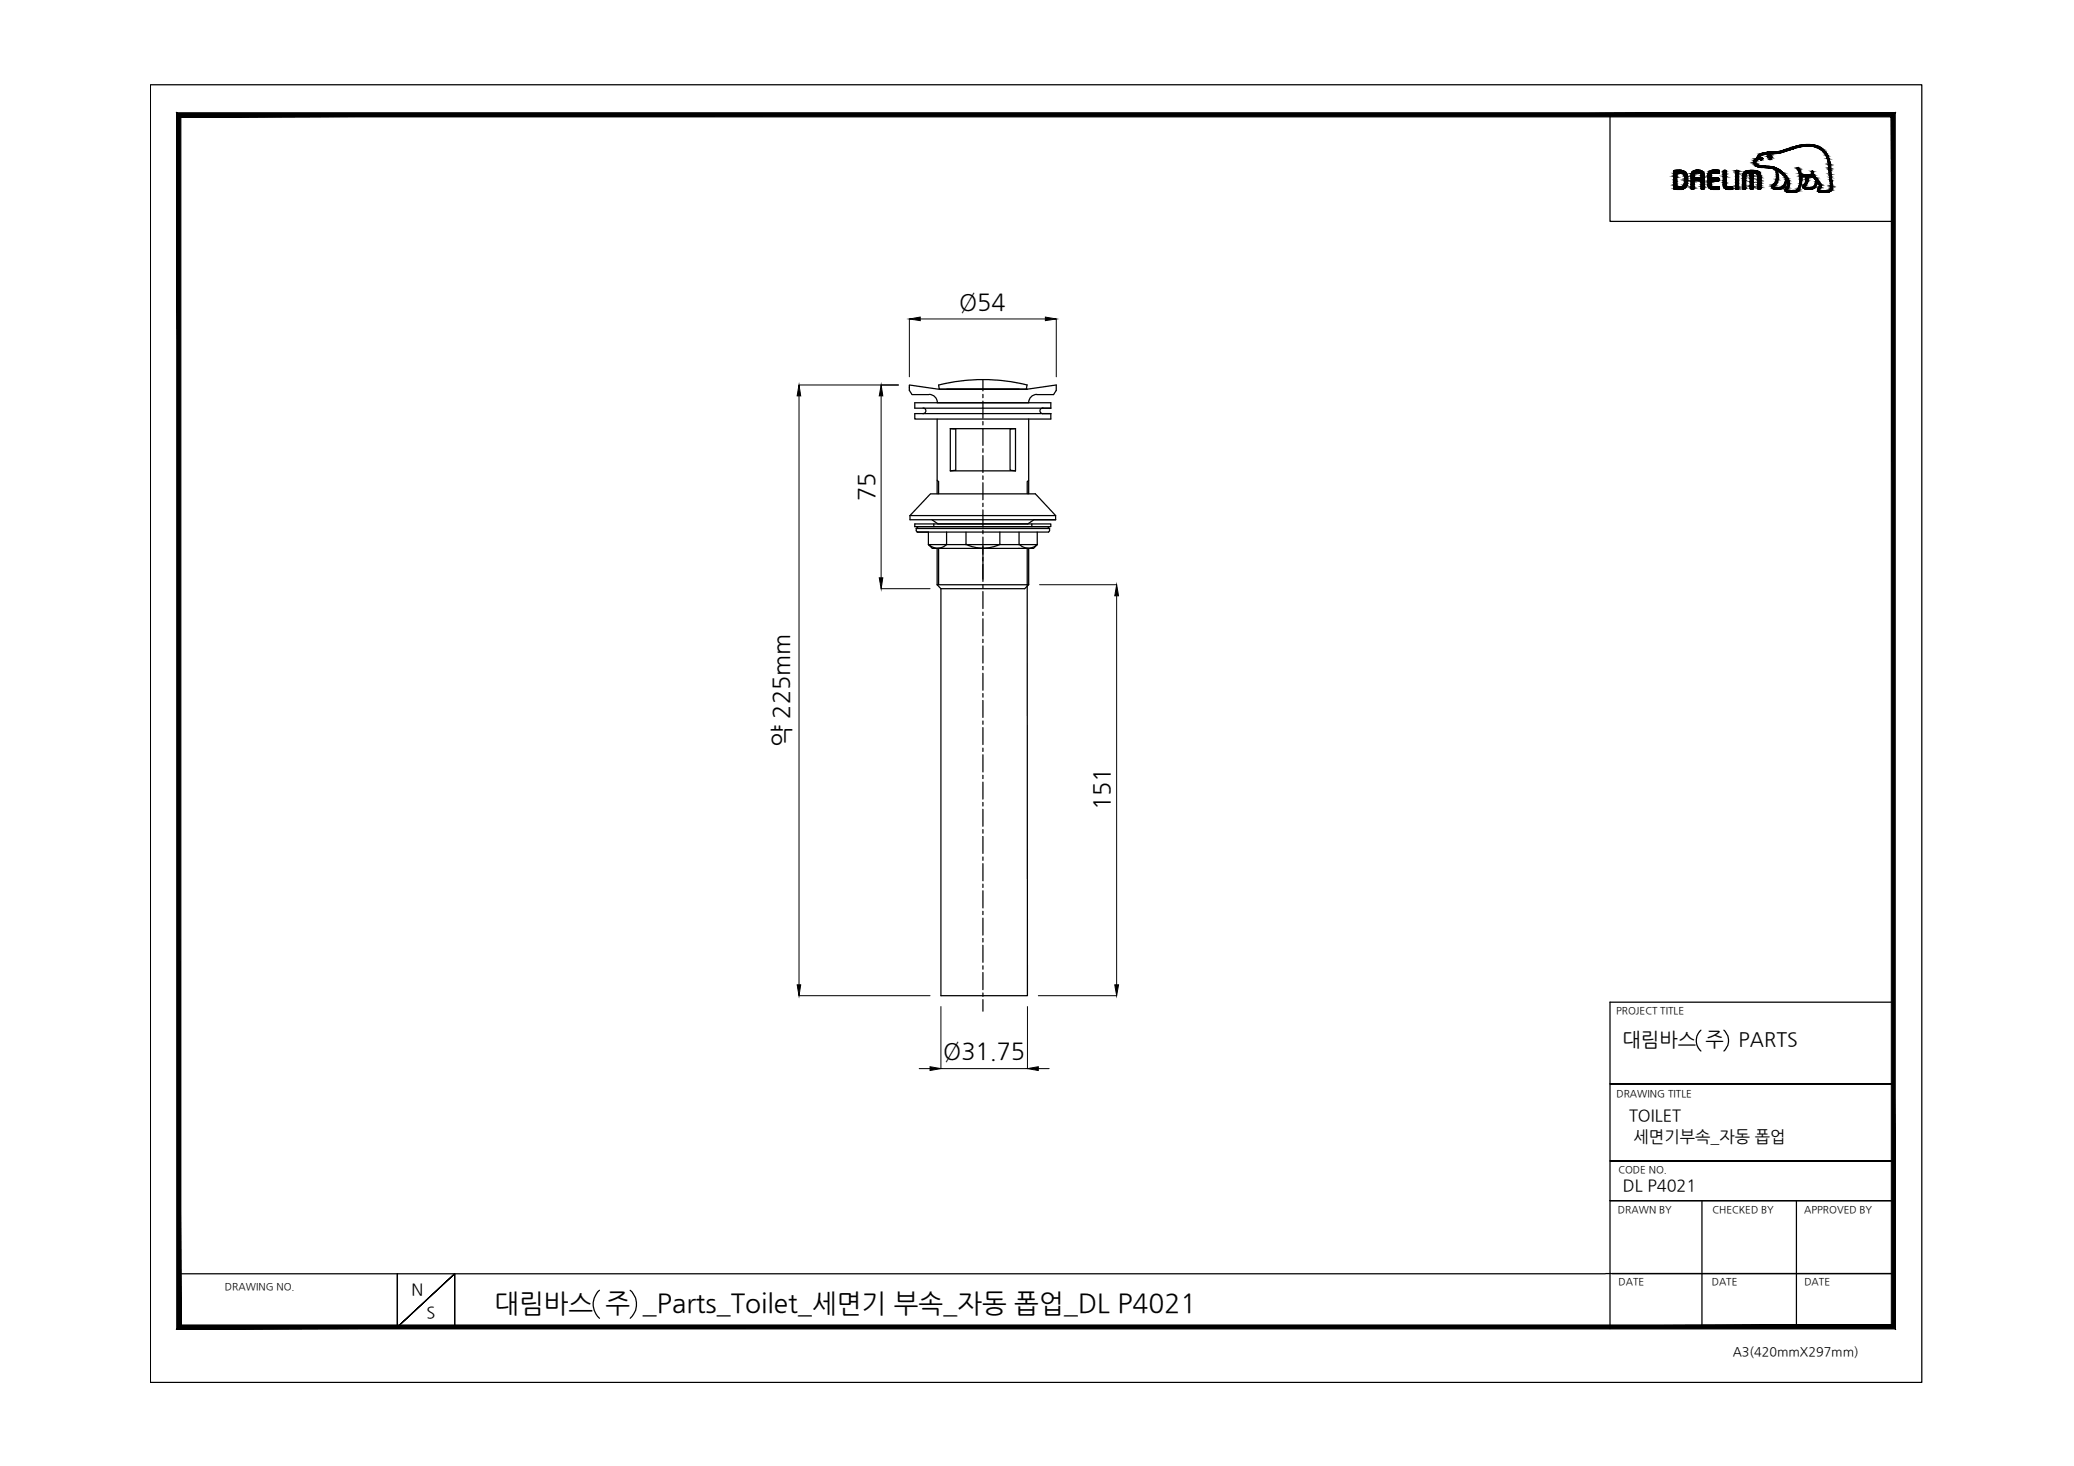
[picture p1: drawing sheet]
<svg xmlns="http://www.w3.org/2000/svg" width="420mm" height="297mm" viewBox="0 0 420 297" stroke-linecap="round" stroke-linejoin="round" font-family="sans-serif">
<defs><g id="words">
<text font-size="5.3" x="100.1" y="265.9">대림바스 주 _Parts_Toilet_세면기 부속_자동 폽업_DL P4021</text>
<g font-size="4.7">
<text x="194.3" y="62.7">Ø54</text>
<text x="177.2" y="101.5" transform="rotate(-90 177.2 101.5)">75</text>
<text x="159.9" y="151.4" transform="rotate(-90 159.9 151.4)">약 225mm</text>
<text x="224.9" y="164.2" transform="rotate(-90 224.9 164.2)">151</text>
<text x="191.1" y="214.6">Ø31.75</text>
</g>
<g font-size="4">
<text x="328.7" y="212">대림바스 주</text>
<text x="352.2" y="212">PARTS</text>
</g>
<g font-size="3.3">
<text x="330" y="227.1">TOILET</text>
<text x="330.9" y="231.3">세면기부속_자동 폽업</text>
<text x="328.8" y="241.4">DL P4021</text>
<text x="83.3" y="262.5">N</text>
<text x="86.4" y="267">S</text>
</g>
<text font-size="2.6" x="351" y="274.8">A3(420mmX297mm)</text>
<g font-size="2">
<text x="327.4" y="205.6">PROJECT TITLE</text>
<text x="327.5" y="222.2">DRAWING TITLE</text>
<text x="327.9" y="237.6">CODE NO.</text>
<text x="327.8" y="245.8">DRAWN BY</text>
<text x="346.9" y="245.7">CHECKED BY</text>
<text x="365.5" y="245.8">APPROVED BY</text>
<text x="45.6" y="261.4">DRAWING NO.</text>
<text x="327.9" y="260.4">DATE</text>
<text x="346.8" y="260.4">DATE</text>
<text x="365.5" y="260.4">DATE</text>
</g>
</g></defs>
<!-- layer: 0 -->
<g fill="#000" stroke="#000" stroke-width=".2">
<path d="M184.2 64.6l2.2-.4v.8zM211.8 64.2l2.2 .4-2.2 .4zM161.9 78l.3 2.2h-.7zM178.5 78l.3 2.2h-.7zM178.1 117.1h.7l-.3 2.2zM226.2 118.5l.4 2.2h-.8zM161.5 199.5h.7l-.3 2.2zM225.8 199.5h.8l-.4 2.2zM188.4 216.1l2.2 .4-2.2 .4zM208.1 216.5l2.2-.4v.8z"/>
<path d="M35.8 269.3l347.3-.8h-346.5zM35.8 269.3l347.3-.8 .8 .8zM383.1 23.7v244.8l.8 .8zM383.9 22.8v246.5l-.8-245.6zM36.6 23.7h346.5l.8-.9zM35.8 22.8h348.1l-347.3 .9zM35.8 22.8l.8 245.7v-244.8zM35.8 22.8l.8 245.7-.8 .8z"/>
</g>
<g fill="none" stroke="#000" stroke-width=".25">
<path d="M30.5 17.2h358.8v262.9h-358.8zM326.2 23.3v21.6h57.3M360.5 38.3h.1M190.2 78a36.9 36.9 0 0 1 17.9 0M191.8 78.9h14.6M199.1 76.9v2.3M199.1 79.9v.7M214 78l-5.9 .9h-18l-5.9-.9v.6M187 82.7a.57 .57 0 0 1 .6 .5 .57 .57 0 0 1-.6 .6M199.1 81.3v3.4M199.1 85.4v.7M199.1 86.8v3.4"/>
<path d="M199.1 90.9v.7M199.1 92.3v3.4M199.1 96.4v.7M199.1 97.8v3.4M211.3 82.7a.57 .57 0 0 0-.6 .5 .57 .57 0 0 0 .6 .6M185.3 106.2h27.6v.5h-27.6zM185.6 107.6l.2 .2M189.2 106.2v.5M199.1 102v.6M199.1 103.3v3.5M199.1 107.5v.6M199.1 108.8v3.5"/>
<path d="M199.1 113v.7M199.1 114.4v3.4M199.1 118.5v.7M199.1 119.9v3.4M209 106.2v.5M212.6 107.6l-.2 .2M199.1 124v.7M199.1 125.4v3.4M199.1 129.5v.7M199.1 130.9v3.5M199.1 135v.7M199.1 136.4v3.5"/>
<path d="M199.1 140.5v.8M199.1 141.9v3.5M199.1 146.1v.7M199.1 147.4v3.5M199.1 151.6v.7M199.1 152.9v3.5M199.1 157.1v.7M199.1 158.5v3.4M199.1 162.6v.7M199.1 164v3.4M199.1 168.1v.7M199.1 169.5v3.4"/>
<path d="M199.1 173.6v.7M199.1 175v3.5M199.1 179.1v.7M199.1 180.5v3.5M199.1 184.6v.7M199.1 186v3.5M199.1 190.1v.8M199.1 191.5v3.5M199.1 195.7v.7M199.1 197v3.5M199.1 201.2v.7M199.1 202.6v2.3"/>
<path d="M326.2 219.6h57.3h-57.3M344.6 208.7a2.85 2.85 0 0 0 0 4.3M349.2 208.7a2.85 2.85 0 0 1 0 4.3M383.5 203.1h-57.3v66.1M326.2 235.2h57.3h-57.3M36.2 258.1h289M80.5 258.1v10.8l11.6-10.8-11.6 10.8zM325.3 258h58.2h-56.9M326.2 243.3h57.3h-57.3M344.8 243.3v25.6M363.9 243.3v25.6M36.2 268.9h.1"/>
<path d="M92.1 268.9v-10.8v10.8M121.4 261.4a3.8 3.8 0 0 0 0 5.7M127.7 261.4a3.8 3.8 0 0 1 0 5.7M334.4 268.9h49.1"/>
</g>
<!-- layer: Layer 1 -->
<g fill="none" stroke="#000" stroke-width=".25">
<path d="M184.2 78.6v.5l.6 .9h3.4M188.2 79.9a1.67 1.67 0 0 1 1.7 1.7M190.1 78l.2 .9h17.6l.2-.9M210.1 79.9a1.67 1.67 0 0 0-1.7 1.7M214 78v1.1l-.6 .9h-3.4M185.3 83.8h27.6v1.1h-27.6zM185.3 81.6h27.6v1.1h-27.6zM189.9 84.9v15.2M192.5 86.9h13.2M192.5 95.4h13.2M192.5 86.9v8.5M192.5 86.9h1.1v8.4l-1.1 .1"/>
<path d="M205.7 86.9h-1.1v8.4l1.1 .1M205.7 86.9v8.5M208.4 84.9v15.2M184.3 104.5h29.6M185.6 107.1v.5M185.6 107.1l.4-.4h26.2l.4 .4M185.6 107.1h27M185.8 107.8h26.6M188.1 110.3h22l-.7 .8h-20.5zM188.1 107.8v2.5M188.1 110.3a2.56 2.56 0 0 0 3.7 0M188.5 100.1h21.2l4.2 4.4v.8h-29.6v-.8z"/>
<path d="M188.8 105.3l1.2 .9h18.2l1.3-.9M189.9 111.1v7.4M189.9 118.5l.7 .8M189.9 118.5h18.5M191.8 107.8v2.5M195.7 107.8v2.5M195.7 110.3a8.1 8.1 0 0 0 6.9 0M202.6 107.8v2.5M206.4 107.8v2.5M206.5 110.3a2.56 2.56 0 0 0 3.7 0M208.1 118.5v83.2h-17.5v-82.4M208.4 111.1v7.4"/>
<path d="M208.4 118.5l-.8 .8h-17M210.1 107.8v2.5M212.6 107.1v.5"/>
</g>
<!-- layer: Layer3 -->
<path d="M189.9 97.3l.2 .3v2.5M208.4 97.3l-.3 .3v2.5M190.1 111.1v7.4M208.1 111.1v7.4" fill="none" stroke="#000" stroke-width=".25"/>
<!-- layer: 0 -->
<g fill="none" stroke="#000" stroke-width=".2">
<path d="M161.9 78h20.1M184.2 64.6v11.8M186.4 64.6h25.4M214 64.6v11.8M161.9 80.2v119.3M178.5 80.2v36.9M178.5 119.3h9.9M210.6 118.5h15.6M226.2 120.7v78.8M161.9 201.7h26.5M186.2 216.5h2.2M190.6 203.9v12.6h17.5v-12.6"/>
<path d="M210.3 216.5h2.2M210.3 201.7h15.9"/>
</g>
<!-- layer: Layer1 -->
<path d="M199.1 110.7v6.6" fill="none" stroke="#000" stroke-width=".25"/>
<g fill="#000" stroke="#000" stroke-width=".2">
<path d="M339.5 38.4h1.1zM339.5 34.5h1.1zM339.7 34.5h.8zM340.3 37.9h1.3zM343.7 34.5h.4zM344.1 35h1zM346.5 38.3h1.8zM346.8 34.5h1.4zM347.1 38.4h.3zM347.1 34.5h.4zM347.3 35h1zM347.6 35h.7z"/>
<path d="M350 38.4h.6zM353.1 38.3h.4zM354.6 34.5h.6zM355.3 33.1h.4zM356.3 31.4h.6zM356.7 32.4h.2zM356.9 33.9h2.6zM356.6 32.1h.4zM358 30.8h3zM358.1 31.7h.2zM358.5 30.8h2.5zM358.5 32.3h.1z"/>
<path d="M358.5 31.4h.1zM358.6 30.8h2.4zM358.9 30.8h2.1zM365.9 29.3h.7zM366.7 35.8h.5zM367.1 34.7h.2zM367.1 35.5h.4zM367.1 34.7h.1zM367.3 35.8h.4zM370.5 34.1h.3z"/>
<path d="M339.1 35h1.2zM339.1 35h1.2z"/>
<path d="M339.1 35.3h.6zM339.1 35.3h.6z"/>
<path d="M339.1 37.9h1.2zM339.1 37.9h1.2z"/>
<path d="M339.5 38.4h1zM339.7 38.4h.8z"/>
<path d="M339.1 35h.6zM339.1 35h.6zM339.1 35h.6zM339.1 35h.9z"/>
<path d="M339.1 35l.6 .1zM339.1 35l.6 .1z"/>
<path d="M339.1 35.1l.6 .2v-.2zM339.1 35.1l.6 .2h-.6z"/>
<path d="M339.1 35.3l.6 .3v-.3zM339.1 35.3l.6 .3h-.6z"/>
<path d="M339.1 35.6l.6 .2v-.2zM339.1 35.6l.6 .2h-.6z"/>
<path d="M339.1 35.8l.6 .1v-.1zM339.1 35.8l.6 .1h-.6z"/>
<path d="M339.1 35.9l.6 .5v-.5zM339.1 35.9l.6 .5h-.6z"/>
<path d="M339.1 36.4l.6 .3v-.3zM339.1 36.4l.6 .3h-.6z"/>
<path d="M339.1 36.7l.6 .4v-.4zM339.1 36.7l.6 .4h-.6zM339.1 37.1h.6zM339.1 37.1h.6z"/>
<path d="M339.1 37.1l.6 .3v-.3zM339.1 37.1l.6 .3h-.6z"/>
<path d="M339.1 37.4l.6 .2v-.2zM339.1 37.4l.6 .2h-.6z"/>
<path d="M339.1 37.6l.6 .1zM339.1 37.6l.6 .1z"/>
<path d="M339.1 37.7l.6 .1v-.1zM339.1 37.7l.6 .1h-.6zM339.1 37.8h.6zM339.1 37.8h.6z"/>
<path d="M339.1 37.8l.6 .1zM339.1 37.8l.6 .1z"/>
<path d="M339.1 37.9h.6zM339.1 37.9h.6z"/>
<path d="M339.1 35h.9zM339.1 35h1.1z"/>
<path d="M339.1 37.9h.9zM339.1 37.9h.9z"/>
<path d="M339.1 37.9h1zM339.1 37.9h1z"/>
<path d="M339.1 35h1.1zM339.1 35h1.2z"/>
<path d="M340.3 35h1.3zM340.3 35h1.3z"/>
<path d="M339.1 37.9h1.2zM339.1 37.9h1.2z"/>
<path d="M339.7 34.5h.9zM339.5 34.5h1.1zM339.4 34.5h1.2z"/>
<path d="M339.4 34.5h1.3zM339.2 34.5h1.5z"/>
<path d="M339.4 38.3l1.2 .1zM339.4 38.3l1.2 .1z"/>
<path d="M339.2 34.5l1.8 .1zM339.1 34.6h1.9zM339.1 34.6h1.9zM339.1 34.6h1.9z"/>
<path d="M339.2 38.3h1.5zM339.2 38.3h1.4z"/>
<path d="M339.1 34.6l2.1 .1-.2-.1zM339.1 34.6l2.1 .1h-2.1z"/>
<path d="M339.1 38.3h1.9zM339.1 38.3h1.6z"/>
<path d="M339.1 38.2l1.9 .1 .2-.1zM339.1 38.2l1.9 .1h-1.9zM339.1 38.3h1.9zM339.1 38.3h1.9z"/>
<path d="M339.1 34.7h2.2zM339.1 34.7h2.2z"/>
<path d="M339.1 34.7l2.2 .1zM339.1 34.7l2.2 .1z"/>
<path d="M339.1 38.1h2.2zM339.1 38.1h2.2z"/>
<path d="M339.1 38.1h2.2zM339.1 38.1l2.1 .1z"/>
<path d="M339.1 34.8l2.3 .1zM339.1 34.8l2.3 .1z"/>
<path d="M339.1 34.9h2.4zM339.1 34.9h2.4z"/>
<path d="M339.1 38h2.3zM339.1 38h2.4z"/>
<path d="M339.1 38l2.2 .1 .1-.1zM339.1 38l2.2 .1h-2.2z"/>
<path d="M339.1 34.9l2.5 .1-.1-.1zM339.1 34.9l2.5 .1h-2.5z"/>
<path d="M340.3 35h1.3zM340.3 35h1.3z"/>
<path d="M340.3 35h1.3zM340.3 35h1.3z"/>
<path d="M340.5 35l1.2 .1zM340.5 35l1.2 .1zM340.8 35.1h.9zM340.8 35.1h.9z"/>
<path d="M340.4 37.9h1.2zM340.3 37.9h1.3zM340.3 37.9h1.3z"/>
<path d="M339.1 37.9l2.4 .1 .1-.1zM339.1 37.9l2.4 .1h-2.4z"/>
<path d="M340.7 37.8h.9zM340.4 37.9h1.2z"/>
<path d="M340.8 35.1l.9 .2v-.2zM340.8 35.1l.9 .2h-.7z"/>
<path d="M340.8 37.7h.9zM340.7 37.8h.9z"/>
<path d="M341 37.7h.7zM340.8 37.7h.9z"/>
<path d="M341 35.3l.8 .1-.1-.1zM341 35.3l.8 .1h-.7z"/>
<path d="M341.1 35.4l.7 .1zM341.1 35.4l.7 .1z"/>
<path d="M341.2 37.5h.6zM341.2 37.5h.6z"/>
<path d="M341.1 37.5l.6 .2 .1-.2zM341.1 37.5l.6 .2h-.7z"/>
<path d="M341.2 35.5l.7 .2-.1-.2zM341.2 35.5l.7 .2h-.7z"/>
<path d="M341.2 35.7l.7 .1v-.1zM341.2 35.7l.7 .1h-.6z"/>
<path d="M341.3 35.8l.6 .3v-.3zM341.3 35.8l.6 .3h-.6z"/>
<path d="M341.3 36.1h.6zM341.3 36.1h.6zM341.3 36.1h.6zM341.3 36.1h.6zM341.3 36.1h.6zM341.3 36.1h.6z"/>
<path d="M341.3 36.1h.6zM341.3 36.1h.6z"/>
<path d="M341.3 36.1l.6 .1zM341.3 36.1l.6 .1z"/>
<path d="M341.3 36.2l.6 .2v-.2zM341.3 36.2l.6 .2h-.6z"/>
<path d="M341.3 36.4l.6 .2v-.2zM341.3 36.4l.6 .2h-.6z"/>
<path d="M341.3 36.6l.6 .1v-.1zM341.3 36.6l.6 .1h-.6z"/>
<path d="M341.3 36.7h.6zM341.3 36.7h.6zM341.3 36.7h.6zM341.3 36.7h.6z"/>
<path d="M341.3 36.7l.6 .1zM341.3 36.7l.6 .1z"/>
<path d="M341.3 36.8l.6 .4v-.4zM341.3 36.8l.6 .4h-.7zM341.2 37.2h.7zM341.2 37.2h.7z"/>
<path d="M341.2 37.2l.6 .3 .1-.3zM341.2 37.2l.6 .3h-.6z"/>
<path d="M342.6 35.6h.6zM342.6 35.6h.6zM342.6 35.6h.6zM342.6 35.6h.6z"/>
<path d="M342.6 38.2h.6zM342.6 38.2h.6z"/>
<path d="M342.7 38.3h.3zM342.7 38.3h.4z"/>
<path d="M342.7 38.3h.3zM342.7 38.3h.3z"/>
<path d="M342.6 38.3h.5zM342.6 38.3h.5z"/>
<path d="M342.6 35.5l.6 .1zM342.6 35.5l.6 .1zM342.6 35.6h.6zM342.6 35.6h.6z"/>
<path d="M342.6 35.6h.6zM342.6 35.6h.6zM342.6 35.6h.6zM342.6 35.6h.6z"/>
<path d="M342.6 35.6l.6 .2v-.2zM342.6 35.6l.6 .2h-.6zM342.6 35.8h.6zM342.6 35.8h.6z"/>
<path d="M342.6 35.8l.6 .3v-.3zM342.6 35.8l.6 .3h-.6z"/>
<path d="M342.6 36.1h.6zM342.6 36.1h.6z"/>
<path d="M342.6 36.6l.6 .1zM342.6 36.6l.6 .1z"/>
<path d="M342.6 36.7l.6 .2v-.2zM342.6 36.7l.6 .2h-.6z"/>
<path d="M342.6 36.9l.6 .4v-.4zM342.6 36.9l.6 .4h-.6z"/>
<path d="M342.6 37.3l.6 .1zM342.6 37.3l.6 .1z"/>
<path d="M342.6 37.4l.6 .3v-.3zM342.6 37.4l.6 .3h-.6z"/>
<path d="M342.6 37.7l.6 .1zM342.6 37.7l.6 .1z"/>
<path d="M342.6 37.8l.6 .2v-.2zM342.6 37.8l.6 .2h-.6z"/>
<path d="M342.6 38h.6zM342.6 38h.6z"/>
<path d="M342.6 38l.6 .1v-.1zM342.6 38l.6 .1h-.6z"/>
<path d="M342.6 38.1l.6 .1zM342.6 38.1l.6 .1z"/>
<path d="M342.6 38.2h.6zM342.6 38.2h.6zM342.6 38.2h.6zM342.6 38.2h.6z"/>
<path d="M342.6 38.2l.6 .1zM342.6 38.2l.6 .1z"/>
<path d="M342.6 38.3h.6zM342.6 38.3h.5z"/>
<path d="M342.6 35.3l.6 .2v-.2zM342.6 35.3l.6 .2h-.6zM342.6 35.5h.6zM342.6 35.5h.6z"/>
<path d="M342.6 35.2l.6 .1 .1-.1zM342.6 35.2l.6 .1h-.6z"/>
<path d="M342.7 35.1h.7zM342.7 35.1l.6 .1z"/>
<path d="M342.7 35h.9zM342.7 35l.7 .1zM342.7 35.1h.7zM342.7 35.1h.7z"/>
<path d="M342.7 35h1.1zM342.7 35h.9z"/>
<path d="M343.8 34.5h.3zM343.7 34.5h.4zM343.7 34.5h.4z"/>
<path d="M343.7 34.5h.5zM343.6 34.5h.6z"/>
<path d="M343.6 34.5h.9zM343.4 34.5h1.1z"/>
<path d="M343.4 34.5l1.3 .1zM343.1 34.6h1.6z"/>
<path d="M344.6 35.6h.7zM344.6 35.6h.7z"/>
<path d="M343.1 34.6l1.8 .1zM343 34.7h1.9z"/>
<path d="M343 34.7l2 .1zM342.8 34.8h2.2z"/>
<path d="M342.8 34.8l2.3 .2-.1-.2zM342.8 34.8l2.3 .2h-2.3z"/>
<path d="M342.8 35h2.3zM342.8 35h2.3z"/>
<path d="M344.1 35h1zM344.1 35h1zM344.1 35h1z"/>
<path d="M344.2 35l.9 .1zM344.2 35l.9 .1z"/>
<path d="M344.4 35.1h.8zM344.4 35.1h.8z"/>
<path d="M344.5 35.1l.7 .1v-.1zM344.5 35.1l.7 .1h-.6z"/>
<path d="M344.7 38.3h.5zM344.7 38.3h.4z"/>
<path d="M344.6 35.2l.6 .1zM344.6 35.2l.6 .1z"/>
<path d="M344.6 35.3l.6 .1zM344.6 35.3l.6 .1z"/>
<path d="M344.6 35.4l.7 .1-.1-.1zM344.6 35.4l.7 .1h-.7zM344.6 35.5h.7zM344.6 35.5h.7z"/>
<path d="M344.6 38.3h.6zM344.6 38.3h.6zM344.7 38.3h.5zM344.7 38.3h.5z"/>
<path d="M344.6 35.5l.7 .1zM344.6 35.5l.7 .1z"/>
<path d="M344.6 35.6l.7 .1zM344.6 35.6l.7 .1zM344.6 35.7h.7zM344.6 35.7h.7z"/>
<path d="M344.6 35.7l.7 .2v-.2zM344.6 35.7l.7 .2h-.7z"/>
<path d="M344.6 35.9h.7zM344.6 35.9h.7z"/>
<path d="M344.6 35.9l.7 .2v-.2zM344.6 35.9l.7 .2h-.7z"/>
<path d="M344.6 36.1h.7zM344.6 36.1h.7z"/>
<path d="M342.6 36.1h2.7zM342.6 36.1h2.7z"/>
<path d="M342.6 36.1l2.7 .1zM342.6 36.1l2.7 .1z"/>
<path d="M342.6 36.2l2.7 .3v-.3zM342.6 36.2l2.7 .3h-2.7z"/>
<path d="M342.6 36.5l2.7 .1v-.1zM342.6 36.5l2.7 .1h-2.7z"/>
<path d="M344.6 36.6l.7 .1zM344.6 36.6l.7 .1z"/>
<path d="M344.6 36.7l.7 .1v-.1zM344.6 36.7l.7 .1h-.7z"/>
<path d="M344.6 36.8l.7 .2v-.2zM344.6 36.8l.7 .2h-.7zM344.6 37h.7zM344.6 37h.7z"/>
<path d="M344.6 37l.7 .4v-.4zM344.6 37l.7 .4h-.7z"/>
<path d="M344.6 37.4l.7 .1zM344.6 37.4l.7 .1z"/>
<path d="M344.6 37.5l.7 .3v-.3zM344.6 37.5l.7 .3h-.7z"/>
<path d="M344.6 37.8l.7 .2v-.2zM344.6 37.8l.7 .2h-.7z"/>
<path d="M344.6 38h.7zM344.6 38h.7z"/>
<path d="M344.6 38l.7 .1zM344.6 38l.7 .1z"/>
<path d="M344.6 38.1l.7 .1zM344.6 38.1l.7 .1zM344.6 38.2h.7zM344.6 38.2h.7z"/>
<path d="M344.6 38.2h.7zM344.6 38.2h.7z"/>
<path d="M344.6 38.2h.7zM344.6 38.2l.6 .1z"/>
<path d="M346.1 35h1.1zM346.1 35h1.1z"/>
<path d="M346 35.4l.6 .1zM346 35.4l.6 .1z"/>
<path d="M346 35.5h.6zM346 35.5h.6zM346 35.5h.6zM346 35.5h.6zM346 35.5h.6zM346 35.5h.6z"/>
<path d="M346 35.5h.6zM346 35.5h.6z"/>
<path d="M346 35.5l.6 .1zM346 35.5l.6 .1z"/>
<path d="M346 35.6l.6 .2v-.2zM346 35.6l.6 .2h-.6z"/>
<path d="M346 35.8l.6 .2v-.2zM346 35.8l.6 .2h-.6z"/>
<path d="M346 36l.6 .1zM346 36l.6 .1z"/>
<path d="M346 36.1h.7zM346 36.1h.7z"/>
<path d="M346 36.6l.6 .1zM346 36.6l.6 .1z"/>
<path d="M346 36.7l.6 .2v-.2zM346 36.7l.6 .2h-.6z"/>
<path d="M346 36.9l.6 .1v-.1zM346 36.9l.6 .1h-.6z"/>
<path d="M346 37l.6 .2v-.2zM346 37l.6 .2h-.6z"/>
<path d="M346 37.2l.6 .1zM346 37.2l.6 .1z"/>
<path d="M346 37.3l.6 .1zM346 37.3l.6 .1z"/>
<path d="M346 37.4h.6zM346 37.4h.6zM346 37.4h.6zM346 37.4h.6z"/>
<path d="M346 37.4l.6 .1zM346 37.4l.6 .1z"/>
<path d="M346 37.5l.7 .2-.1-.2zM346 37.5l.7 .2h-.7z"/>
<path d="M346.1 35.2l.5 .2 .1-.2zM346.1 35.2l.5 .2h-.6z"/>
<path d="M346 37.7h.7zM346 37.7h.7z"/>
<path d="M346.1 37.7l.6 .1zM346.1 37.7l.6 .1z"/>
<path d="M346.1 35.1h.6zM346.1 35.1l.6 .1zM346.1 35.2h.6zM346.1 35.2h.6z"/>
<path d="M346.1 37.8h.8zM346.1 37.8h.8z"/>
<path d="M346.7 38.3h1.6zM346.8 38.3h1.5zM346.8 38.3h1.5zM346.8 38.3h1.5zM346.8 38.3h1.5z"/>
<path d="M346.1 35.1h.8zM346.1 35.1h.6z"/>
<path d="M346.1 35h.9zM346.1 35h1.1z"/>
<path d="M346.1 35h.9zM346.1 35l.8 .1z"/>
<path d="M346.1 37.8h1zM346.1 37.8h1z"/>
<path d="M347.1 38.4h.2zM347.2 38.4h.1z"/>
<path d="M346.1 37.8h1.1zM346.1 37.8h1.1z"/>
<path d="M346.1 37.8h1.1zM346.1 37.8h1.1z"/>
<path d="M347.1 38.4h.3zM347.1 38.4h.4z"/>
<path d="M347.1 34.5h.8zM347 34.5h.9z"/>
<path d="M347 34.5h1.2zM346.8 34.5h1.4zM346.8 34.5h1.4z"/>
<path d="M347 38.4h.9zM347 38.4h.5z"/>
<path d="M346 36.6h2.1zM346 36.6h2.1z"/>
<path d="M346 36.1h2.1zM346 36.1h2.1z"/>
<path d="M346 36.6h2.1zM346 36.6h2.2z"/>
<path d="M346 36.1h2.2zM346 36.1h2.2z"/>
<path d="M346 36.1l2.3 .1zM346 36.1l2.3 .1z"/>
<path d="M346.9 38.4h1.3zM346.9 38.4h1z"/>
<path d="M346.9 38.4h1.3zM346.9 38.4h1.3z"/>
<path d="M346.8 34.5h1.5zM346.8 34.5h1.5z"/>
<path d="M346.8 34.5h1.5zM346.7 34.5h1.6z"/>
<path d="M348.1 35h.2zM347.6 35h.7z"/>
<path d="M346 36.2h2.3zM346 36.2h2.3z"/>
<path d="M346 36.6h2.3zM346 36.6h2.2z"/>
<path d="M346.8 38.3h1.5zM346.8 38.3l1.4 .1z"/>
<path d="M346.7 34.5l1.6 .1zM346.7 34.5l1.6 .1z"/>
<path d="M346.7 34.6h1.6zM346.5 34.6h1.8z"/>
<path d="M346.5 34.6l1.8 .1zM346.5 34.7h1.8z"/>
<path d="M346.5 34.7h1.8zM346.3 34.7h2z"/>
<path d="M346.3 34.7l2 .2v-.2zM346.3 34.7l2 .2h-2.1z"/>
<path d="M346.2 34.9l2.1 .1zM346.2 34.9l2.1 .1z"/>
<path d="M346.1 35h2.2zM346.1 35h2.2z"/>
<path d="M346.1 35h2.2zM346.1 35h2.2zM346.1 35h2.2zM346.1 35h2.2z"/>
<path d="M347.2 35h1.1zM347.2 35h1.1z"/>
<path d="M347.2 35h1.1zM347.2 35h1.1zM347.3 35h1z"/>
<path d="M346 36.2l2.3 .1zM346 36.2l2.3 .1z"/>
<path d="M346 36.3l2.3 .1v-.1zM346 36.3l2.3 .1h-2.3z"/>
<path d="M346 36.4l2.3 .1zM346 36.4l2.3 .1z"/>
<path d="M346 36.5h2.3zM346 36.5l2.3 .1z"/>
<path d="M346.1 37.8l2.2 .1zM346.1 37.8l2.2 .1z"/>
<path d="M346.1 37.9h2.2zM346.1 37.9h2.2z"/>
<path d="M346.1 37.9l2.2 .1v-.1zM346.1 37.9l2.2 .1h-2.1z"/>
<path d="M346.2 38l2.1 .1zM346.2 38l2.1 .1z"/>
<path d="M346.3 38.1l2 .2v-.2zM346.3 38.1l2 .2h-1.8zM346.5 38.3h1.8z"/>
<path d="M346.5 38.3h1.8zM346.5 38.3h1.8zM346.7 38.3h1.6z"/>
<path d="M346.8 38.3h1.5zM346.8 38.3h1.5z"/>
<path d="M349.3 34.5h.3zM349.2 34.5h.4z"/>
<path d="M349.2 34.5l.4 .1zM349.2 34.5l.4 .1z"/>
<path d="M349.2 34.6h.5zM349.2 34.6h.5z"/>
<path d="M349.2 34.6l.5 .1zM349.2 34.6l.5 .1z"/>
<path d="M349.1 34.7h.6zM349.1 34.7h.6zM349.1 34.7h.6zM349.1 34.7h.6z"/>
<path d="M349.1 34.7l.6 .1zM349.1 34.7l.6 .1z"/>
<path d="M349.1 34.8h.6zM349.1 34.8h.6z"/>
<path d="M349.1 34.8l.6 .2v-.2zM349.1 34.8l.6 .2h-.6z"/>
<path d="M349.1 35l.6 .1zM349.1 35l.6 .1z"/>
<path d="M349.1 35.1l.6 .2v-.2zM349.1 35.1l.6 .2h-.6z"/>
<path d="M349.1 35.3l.6 .1zM349.1 35.3l.6 .1z"/>
<path d="M349.1 35.4l.6 .3v-.3zM349.1 35.4l.6 .3h-.6z"/>
<path d="M349.1 35.7l.6 .1v-.1zM349.1 35.7l.6 .1h-.6z"/>
<path d="M349.1 35.8l.6 .8v-.8zM349.1 35.8l.6 .8h-.6z"/>
<path d="M349.1 36.6h.6zM349.1 36.6h.6z"/>
<path d="M349.1 36.6l.6 .3v-.3zM349.1 36.6l.6 .3h-.6z"/>
<path d="M349.1 36.9l.6 .1zM349.1 36.9l.6 .1z"/>
<path d="M349.1 37l.6 .2v-.2zM349.1 37l.6 .2h-.6z"/>
<path d="M349.1 37.2l.6 .1zM349.1 37.2l.6 .1z"/>
<path d="M349.1 37.3l.6 .1zM349.1 37.3l.6 .1z"/>
<path d="M349.1 37.4h.6zM349.1 37.4h.6zM349.1 37.4h.6zM349.1 37.4h.6z"/>
<path d="M349.1 37.4l.6 .1zM349.1 37.4l.6 .1z"/>
<path d="M349.1 37.5h.6zM349.1 37.5h.6zM349.1 37.5h.6zM349.1 37.5h.6z"/>
<path d="M349.1 37.5l.6 .1zM349.1 37.5l.6 .1z"/>
<path d="M349.1 37.6l.6 .1v-.1zM349.1 37.6l.6 .1h-.5z"/>
<path d="M349.2 37.7h.6zM349.2 37.7h.6z"/>
<path d="M349.2 37.7l.7 .1zM349.2 37.7l.7 .1z"/>
<path d="M349.2 37.8h.8zM349.2 37.8h.8z"/>
<path d="M350 38.4h.5zM350.2 38.4h.3z"/>
<path d="M349.2 37.8h1zM349.2 37.8h1z"/>
<path d="M349.2 37.8h1.1zM349.2 37.8h1.1z"/>
<path d="M350 38.4h.7zM350 38.4h.6z"/>
<path d="M349.9 38.3h.9zM349.9 38.3l.8 .1z"/>
<path d="M349.8 38.3h1.1zM349.8 38.3h1z"/>
<path d="M349.2 37.8h1.8zM349.2 37.8h1.8z"/>
<path d="M349.2 37.8l1.8 .1zM349.2 37.8l1.8 .1z"/>
<path d="M349.2 37.9l1.8 .1zM349.2 37.9l1.8 .1z"/>
<path d="M349.2 38l1.8 .2v-.2zM349.2 38l1.8 .2h-1.6z"/>
<path d="M349.4 38.2h1.6zM349.4 38.2h1.6z"/>
<path d="M349.5 38.2l1.5 .1zM349.5 38.2l1.5 .1zM349.7 38.3h1.3zM349.7 38.3h1.3z"/>
<path d="M349.7 38.3h1.3zM349.7 38.3h1.3zM349.7 38.3h1.3zM349.7 38.3h1.3z"/>
<path d="M349.7 38.3h1.3zM349.7 38.3h1.2z"/>
<path d="M351.8 34.5l.4 .1zM351.6 34.6h.6zM351.6 34.6h.6zM351.6 34.6h.6z"/>
<path d="M351.6 34.6l.6 .1v-.1zM351.6 34.6l.6 .1h-.6z"/>
<path d="M351.6 38.3h.6zM351.6 38.3h.4z"/>
<path d="M351.6 34.7h.6zM351.6 34.7h.6z"/>
<path d="M351.6 34.7l.6 .1zM351.6 34.7l.6 .1z"/>
<path d="M351.6 34.8l.6 .2v-.2zM351.6 34.8l.6 .2h-.6z"/>
<path d="M351.6 35l.6 .2v-.2zM351.6 35l.6 .2h-.6z"/>
<path d="M351.6 35.2l.6 .6v-.6zM351.6 35.2l.6 .6h-.6z"/>
<path d="M351.6 35.8l.6 .6v-.6zM351.6 35.8l.6 .6h-.6z"/>
<path d="M351.6 36.4l.6 .7v-.7zM351.6 36.4l.6 .7h-.6z"/>
<path d="M351.6 37.1l.6 .6v-.6zM351.6 37.1l.6 .6h-.6z"/>
<path d="M351.6 37.7l.6 .2v-.2zM351.6 37.7l.6 .2h-.6z"/>
<path d="M351.6 37.9l.6 .1v-.1zM351.6 37.9l.6 .1h-.6z"/>
<path d="M351.6 38l.6 .1zM351.6 38l.6 .1z"/>
<path d="M351.6 38.1l.6 .1zM351.6 38.1l.6 .1z"/>
<path d="M351.6 38.2l.6 .1v-.1zM351.6 38.2l.6 .1h-.6zM351.6 38.3h.6zM351.6 38.3h.6z"/>
<path d="M353 36.1h.6zM353 36.1h.6z"/>
<path d="M353.2 38.3h.3zM353.2 38.3h.2z"/>
<path d="M353 35.7l.6 .4v-.4zM353 35.7l.6 .4h-.6z"/>
<path d="M353 36.1h.6zM353 36.1h.6z"/>
<path d="M353 36.1h.6zM353 36.1h.6z"/>
<path d="M353 36.1l.6 .1zM353 36.1l.6 .1z"/>
<path d="M353 36.2h.6zM353 36.2h.6z"/>
<path d="M353 36.2l.6 .3v-.3zM353 36.2l.6 .3h-.6z"/>
<path d="M353 36.5l.6 .1zM353 36.5l.6 .1z"/>
<path d="M353 36.6l.6 .9v-.9zM353 36.6l.6 .9h-.6z"/>
<path d="M353 37.5h.6zM353 37.5h.6z"/>
<path d="M353 37.5l.6 .4v-.4zM353 37.5l.6 .4h-.6zM353 37.9h.6zM353 37.9h.6z"/>
<path d="M353 37.9l.6 .2v-.2zM353 37.9l.6 .2h-.6zM353 38.1h.6zM353 38.1h.6z"/>
<path d="M353 38.1l.6 .1zM353 38.1l.6 .1zM353 38.2h.6zM353 38.2h.6z"/>
<path d="M353 38.2l.6 .1zM353 38.2l.6 .1zM353 38.3h.6zM353 38.3h.6z"/>
<path d="M353 38.3h.6zM353 38.3h.5zM353.1 38.3h.4z"/>
<path d="M353.1 35.5h.6zM353.1 35.5h.6z"/>
<path d="M353 35.5l.6 .2 .1-.2zM353 35.5l.6 .2h-.6z"/>
<path d="M353.1 35.2l.6 .3 .1-.3zM353.1 35.2l.6 .3h-.6z"/>
<path d="M353.2 35.2h.7zM353.2 35.2h.6z"/>
<path d="M353.2 35.1h.9zM353.2 35.1l.7 .1z"/>
<path d="M353.2 35.1h.9zM353.2 35.1h.9z"/>
<path d="M353.2 35.1h1.2zM353.2 35.1h1.3z"/>
<path d="M353.2 35.1h1.2zM353.2 35.1h.9z"/>
<path d="M354.5 35.1h2.1zM354.5 35.1h2.1z"/>
<path d="M354.6 35.1h.6zM354.6 35.1h.6z"/>
<path d="M354.6 38.2h.6zM354.6 38.2h.6z"/>
<path d="M354.6 38.3h.5zM354.6 38.3h.5z"/>
<path d="M354.7 38.3h.4zM354.7 38.3h.3z"/>
<path d="M354.6 35.1l.6 .1zM354.6 35.1l.6 .1z"/>
<path d="M354.6 35.2h.6zM354.6 35.2h.6z"/>
<path d="M354.6 35.2l.6 .1zM354.6 35.2l.6 .1z"/>
<path d="M354.6 35.3l.6 .2v-.2zM354.6 35.3l.6 .2h-.6z"/>
<path d="M354.6 35.5l.6 .1zM354.6 35.5l.6 .1z"/>
<path d="M354.6 35.6l.6 .2v-.2zM354.6 35.6l.6 .2h-.6z"/>
<path d="M354.6 35.8l.6 .3v-.3zM354.6 35.8l.6 .3h-.6z"/>
<path d="M354.6 36.1l.6 .1v-.1zM354.6 36.1l.6 .1h-.6z"/>
<path d="M354.6 36.2l.6 .6v-.6zM354.6 36.2l.6 .6h-.6z"/>
<path d="M354.6 36.8l.6 .1v-.1zM354.6 36.8l.6 .1h-.6z"/>
<path d="M354.6 36.9l.6 .6v-.6zM354.6 36.9l.6 .6h-.6z"/>
<path d="M354.6 37.5l.6 .1zM354.6 37.5l.6 .1z"/>
<path d="M354.6 37.6l.6 .1v-.1zM354.6 37.6l.6 .1h-.6z"/>
<path d="M354.6 37.7l.6 .2v-.2zM354.6 37.7l.6 .2h-.6z"/>
<path d="M354.6 37.9l.6 .1v-.1zM354.6 37.9l.6 .1h-.6z"/>
<path d="M354.6 38h.6zM354.6 38h.6z"/>
<path d="M354.6 38l.6 .1zM354.6 38l.6 .1z"/>
<path d="M354.6 38.1l.6 .1zM354.6 38.1l.6 .1z"/>
<path d="M354.6 38.2h.6zM354.6 38.2h.6z"/>
<path d="M354.6 38.2l.6 .1zM354.6 38.2l.6 .1z"/>
<path d="M354.6 38.3h.6zM354.6 38.3h.5z"/>
<path d="M354.6 35.1h.6zM354.6 35.1h.6z"/>
<path d="M354.6 34.5l1 .1zM354.1 34.6h1.5z"/>
<path d="M355.3 32.7h.4zM355.3 32.7h.4z"/>
<path d="M354.1 34.6h1.7zM354 34.6h1.8z"/>
<path d="M355.3 32.9h.3zM355.3 32.9h.3z"/>
<path d="M355.3 32.9l.3 .1zM355.3 32.9l.3 .1z"/>
<path d="M355.3 33l.4 .1zM355.3 33l.4 .1zM355.3 33.1h.4z"/>
<path d="M355.3 32.7l.3 .2 .1-.2zM355.3 32.7l.3 .2h-.3z"/>
<path d="M355.3 33.1l.5 .1zM355.3 33.1l.5 .1h-.4z"/>
<path d="M355.4 32.6l.3 .1 .1-.1zM355.4 32.6l.3 .1h-.4z"/>
<path d="M355.4 33.2l.4 .1zM355.4 33.2l.4 .1z"/>
<path d="M354 34.6l2.1 .1zM353.7 34.7h2.4z"/>
<path d="M355.4 33.3l.6 .1zM355.4 33.3l.6 .1h-.5z"/>
<path d="M355.4 32.5h.4zM355.4 32.5l.4 .1z"/>
<path d="M355.5 32.4l.3 .1 .2-.1zM355.5 32.4l.3 .1h-.4z"/>
<path d="M355.5 32.3h.5zM355.5 32.3l.5 .1z"/>
<path d="M355.5 33.4l.7 .1zM355.5 33.4l.7 .1h-.6z"/>
<path d="M353.7 34.7h2.4zM353.7 34.7h2.4z"/>
<path d="M355.7 32.2h.4zM355.5 32.3h.5z"/>
<path d="M356.1 35.6h.6zM356.1 35.6h.6z"/>
<path d="M355.7 32.2h.4zM355.7 32.2h.4z"/>
<path d="M353.6 34.7l2.7 .1-.2-.1zM353.4 34.8l.2-.1 2.7 .1z"/>
<path d="M356.1 38.1h.6zM356.1 38.1h.6z"/>
<path d="M355.8 32.1h.4zM355.8 32.1h.4z"/>
<path d="M355.8 32.1h.4zM355.8 32.1l.3 .1z"/>
<path d="M355.9 32h.3zM355.9 32h.3z"/>
<path d="M355.8 32h.4zM355.8 32l.4 .1zM355.8 32.1h.4zM355.8 32.1h.4zM355.8 32.1h.4zM355.8 32.1h.4zM355.8 32.1h.4zM355.8 32.1h.4z"/>
<path d="M355.9 31.9h.4zM355.9 31.9h.4zM355.9 31.9h.4zM355.9 31.9h.4z"/>
<path d="M355.9 31.9h.4zM355.9 31.9l.3 .1z"/>
<path d="M355.6 33.5h.7zM355.6 33.5h.7z"/>
<path d="M355.6 33.5l.9 .1zM355.6 33.5l.9 .1z"/>
<path d="M355.9 31.9h.4zM355.9 31.9h.4z"/>
<path d="M355.9 31.9h.4zM355.9 31.9h.4zM355.9 31.9h.4zM355.9 31.9h.4z"/>
<path d="M356 31.9h.3zM355.9 31.9h.4z"/>
<path d="M353.4 34.8l3 .1zM353.4 34.8l3 .1z"/>
<path d="M353.3 34.9l3.3 .2-.2-.2zM353.3 34.9l3.3 .2h-3.4z"/>
<path d="M355.7 33.6h.9zM355.7 33.6h.9z"/>
<path d="M356.3 38.3h.2zM356.3 38.3h.3z"/>
<path d="M354.5 35.1h2.1zM354.5 35.1h2.1zM354.6 35.1h2zM354.6 35.1h2z"/>
<path d="M355.2 35.1h1.4zM355.2 35.1h1.4z"/>
<path d="M355.3 35.1h1.3zM355.3 35.1h1.3z"/>
<path d="M355.4 35.1h1.2zM355.4 35.1h1.2z"/>
<path d="M355.7 35.1l.9 .1zM355.7 35.1l.9 .1z"/>
<path d="M356.1 31.6l.2 .3 .3-.3zM356.1 31.6l.2 .3h-.3z"/>
<path d="M355.8 35.2h.8zM355.8 35.2h.8z"/>
<path d="M355.9 35.2l.7 .1v-.1zM355.9 35.2l.7 .1h-.6z"/>
<path d="M355.7 33.6h.9zM355.7 33.6h.9z"/>
<path d="M355.7 33.6h1zM355.7 33.6h1z"/>
<path d="M356 35.3l.7 .3-.1-.3zM356 35.3l.7 .3h-.6z"/>
<path d="M356.1 35.6l.6 .2v-.2zM356.1 35.6l.6 .2h-.6z"/>
<path d="M356.1 38.3h.6zM356.1 38.3h.5z"/>
<path d="M356.1 35.8l.6 .2v-.2zM356.1 35.8l.6 .2h-.6z"/>
<path d="M356.1 36l.6 .1zM356.1 36l.6 .1z"/>
<path d="M356.1 36.1h.6zM356.1 36.1h.6z"/>
<path d="M356.1 36.1l.6 .1zM356.1 36.1l.6 .1z"/>
<path d="M356.1 36.2h.6zM356.1 36.2h.6z"/>
<path d="M356.1 36.2l.6 .1zM356.1 36.2l.6 .1z"/>
<path d="M356.1 36.3l.6 .2v-.2zM356.1 36.3l.6 .2h-.6z"/>
<path d="M356.1 36.5l.6 .1v-.1zM356.1 36.5l.6 .1h-.6z"/>
<path d="M356.1 36.6l.6 .3v-.3zM356.1 36.6l.6 .3h-.6z"/>
<path d="M356.1 36.9l.6 .2v-.2zM356.1 36.9l.6 .2h-.6z"/>
<path d="M356.1 37.1l.6 .4v-.4zM356.1 37.1l.6 .4h-.6z"/>
<path d="M356.1 37.5l.6 .1v-.1zM356.1 37.5l.6 .1h-.6z"/>
<path d="M356.1 37.6l.6 .3v-.3zM356.1 37.6l.6 .3h-.6z"/>
<path d="M356.1 37.9l.6 .1v-.1zM356.1 37.9l.6 .1h-.6z"/>
<path d="M356.1 38h.6zM356.1 38h.6z"/>
<path d="M356.1 38l.6 .1zM356.1 38l.6 .1z"/>
<path d="M356.1 38.1l.6 .1zM356.1 38.1l.6 .1z"/>
<path d="M356.1 38.2h.6zM356.1 38.2h.6zM356.1 38.2h.6zM356.1 38.2h.6z"/>
<path d="M356.1 38.2h.6zM356.1 38.2l.6 .1z"/>
<path d="M356.7 32.4h.1zM356.7 32.4h.1z"/>
<path d="M355.8 33.6h1.1zM355.8 33.6h1.1z"/>
<path d="M355.8 33.6h1.3zM355.8 33.6h1.3z"/>
<path d="M356.3 31.4l.3 .2 .3-.2zM356.3 31.4l.3 .2h-.5zM356.1 31.6h.5zM356.1 31.6h.5z"/>
<path d="M356.6 32.3h.3zM356.6 32.3l.3 .1z"/>
<path d="M356.6 32.1h.4zM356.6 32.1h.4z"/>
<path d="M356.6 32.3h.4zM356.6 32.3h.3z"/>
<path d="M355.8 33.6h1.4zM355.8 33.6h1.4z"/>
<path d="M356.6 32.1h.5zM356.6 32.1h.5z"/>
<path d="M356.6 32.1h.5zM356.6 32.1h.5z"/>
<path d="M356.6 32.2h.5zM356.6 32.2l.4 .1z"/>
<path d="M356.6 32.1h.5zM356.6 32.1h.5zM356.6 32.1h.5zM356.6 32.1h.5z"/>
<path d="M356.6 32.1h.5zM356.6 32.1h.5z"/>
<path d="M356.6 32.1l.5 .1zM356.6 32.1l.5 .1zM356.5 32.2h.6zM356.5 32.2h.6z"/>
<path d="M356.5 32.2h.6zM356.5 32.2h.6zM356.6 32.2h.5zM356.6 32.2h.5z"/>
<path d="M355.8 33.6h1.4zM355.8 33.6h1.4z"/>
<path d="M355.8 33.6h1.5zM355.8 33.6h1.5z"/>
<path d="M355.8 33.6h1.6zM355.8 33.6h1.6z"/>
<path d="M355.8 33.6l1.9 .1zM355.8 33.6l1.9 .1z"/>
<path d="M356.5 31.3l.4 .1 .5-.1zM356.3 31.4l.2-.1 .4 .1zM356.3 31.4h.6z"/>
<path d="M356.6 31.2h.9zM356.6 31.2l.8 .1z"/>
<path d="M355.8 33.7h2.7zM355.8 33.7h2.7z"/>
<path d="M356.6 31.2h1.3zM356.6 31.2h1.4z"/>
<path d="M356.6 31.2h1.3zM356.6 31.2h.9z"/>
<path d="M356.6 31.2h1.4zM356.6 31.2h1.4zM356.6 31.2h1.4zM356.6 31.2h1.5z"/>
<path d="M358.1 31.7l.2 .1zM358.1 31.8h.2z"/>
<path d="M356.7 31.2h1.6zM356.7 31.2h1.8z"/>
<path d="M356.7 31.2h1.6zM356.6 31.2h1.5z"/>
<path d="M358.1 31.7h.3zM358.1 31.7h.3zM358.1 31.7h.3zM358.1 31.7h.4z"/>
<path d="M358.1 31.7h.3zM358.1 31.7h.2zM358.1 31.7h.2zM358.1 31.7h.2z"/>
<path d="M356.7 31.2h1.8zM356.7 31.2h1.8z"/>
<path d="M358.5 32.3h.1zM358.5 32.3h.1z"/>
<path d="M355.9 33.7h2.6zM355.9 33.7h2.6z"/>
<path d="M355.9 33.7l2.9 .1zM355.9 33.7l2.9 .1z"/>
<path d="M358.2 31.6h.3zM358.2 31.6l.3 .1z"/>
<path d="M358.5 31.4h.2zM358.4 31.4h.3z"/>
<path d="M358.6 31.7h.3zM358.6 31.7h.3z"/>
<path d="M358.5 32.2h.1zM358.5 32.2l.1 .1z"/>
<path d="M358.4 31.4l.4 .1zM358.3 31.5h.5z"/>
<path d="M358.4 32.2h.3zM358.4 32.2h.2z"/>
<path d="M358.3 31.5h.5zM358.3 31.5h.5z"/>
<path d="M358.5 32.1l.3 .1zM358.5 32.1l.3 .1z"/>
<path d="M358.5 32.2h.3zM358.5 32.2h.2h-.3z"/>
<path d="M358.3 31.5l.5 .1zM358.3 31.5l.5 .1z"/>
<path d="M358.3 31.6h.5zM358.2 31.6h.6z"/>
<path d="M356.1 33.8h2.8zM356.1 33.8h2.8z"/>
<path d="M358.5 31.6l.4 .1zM358.5 31.6l.4 .1z"/>
<path d="M358.6 32l.2 .1v-.1zM358.6 32l.2 .1h-.3z"/>
<path d="M358.6 31.7h.3zM358.6 31.7h.3z"/>
<path d="M358.6 31.7l.3 .1v-.1zM358.6 31.7l.3 .1zM358.7 31.8h.2zM358.7 31.8h.2z"/>
<path d="M358.7 31.8l.2 .1zM358.7 31.8l.2 .1z"/>
<path d="M358.7 31.9h.2zM358.7 31.9h.2z"/>
<path d="M358.7 31.9h.2zM358.7 31.9l.1 .1z"/>
<path d="M356.1 33.8h2.9zM356.1 33.8h2.9z"/>
<path d="M356.1 33.8h2.9zM356.1 33.8h2.9z"/>
<path d="M356.1 33.8l3.2 .1zM356.1 33.8l3.2 .1z"/>
<path d="M359 37.7h.4zM359 37.7h.4z"/>
<path d="M356.7 31.1h2.6zM356.7 31.1l1.8 .1z"/>
<path d="M356.3 33.9h3.1zM356.3 33.9h3.1z"/>
<path d="M359 37.8l.3 .1zM359 37.8l.3 .1z"/>
<path d="M359 37.9h.4zM359 37.9h.4z"/>
<path d="M359 37.7h.4zM359 37.7l.3 .1z"/>
<path d="M359 37.9l.4 .1zM359 37.9l.4 .1z"/>
<path d="M356.4 33.9h3zM356.4 33.9h3z"/>
<path d="M359 37.7h.4zM359 37.7h.4z"/>
<path d="M356.5 33.9h3zM356.5 33.9h3z"/>
<path d="M359.1 37.6h.3zM359.1 37.6l.3 .1z"/>
<path d="M356.6 33.9h2.9zM356.6 33.9h2.9z"/>
<path d="M356.7 33.9h2.8zM356.7 33.9h2.8zM356.9 33.9h2.6z"/>
<path d="M359 38h.5zM359 38h.5z"/>
<path d="M357.1 33.9h2.4zM357.1 33.9h2.4z"/>
<path d="M357.2 33.9h2.4zM357.2 33.9h2.4z"/>
<path d="M357.2 33.9h2.4zM357.2 33.9h2.4z"/>
<path d="M357.2 33.9l2.5 .1zM357.2 33.9l2.5 .1z"/>
<path d="M359.1 37.5h.5zM359.1 37.5h.5z"/>
<path d="M359.1 37.5h.5zM359.1 37.5l.3 .1z"/>
<path d="M359.2 37.4h.4zM359.2 37.4h.5z"/>
<path d="M359.2 37.4h.4zM359.1 37.5h.5z"/>
<path d="M358.2 34l1.6 .1zM358.2 34l1.6 .1z"/>
<path d="M359.3 37.4h.4zM359.3 37.4h.4z"/>
<path d="M359.3 37.4h.4zM359.3 37.4h.4z"/>
<path d="M359.8 34.5h.2zM359.8 34.5h.2zM359.8 34.5h.2zM359.8 34.5h.2zM359.8 34.5h.2zM359.8 34.5h.2zM359.8 34.5h.2zM359.8 34.5h.2z"/>
<path d="M358.7 34.1h1.2zM358.7 34.1h1.2z"/>
<path d="M358.8 34.1h1.1zM358.8 34.1h1.1z"/>
<path d="M359.4 37.2l.3 .2 .2-.2zM359.4 37.2l.3 .2h-.4z"/>
<path d="M359.9 36.1h.3zM359.9 36.1h.3z"/>
<path d="M359.5 37.2h.4zM359.4 37.2h.5z"/>
<path d="M359 34.1l1.1 .1zM359 34.1l1.1 .1z"/>
<path d="M356.8 31.1h3.2zM356.8 31.1h3.3z"/>
<path d="M356.8 31.1h3.2zM356.7 31.1h2.6z"/>
<path d="M359.6 37l.3 .2 .1-.2zM359.6 37l.3 .2h-.4z"/>
<path d="M359.8 34.4l.2 .1zM359.8 34.4l.2 .1z"/>
<path d="M359.8 34.5l.2 .1zM359.8 34.5l.2 .1z"/>
<path d="M359.8 34.6l.3 .1zM359.8 34.6l.3 .1z"/>
<path d="M359.7 36.9l.3 .1v-.1zM359.7 36.9l.3 .1h-.4z"/>
<path d="M359.8 34.7l.3 .3v-.3zM359.8 34.7l.3 .3h-.2z"/>
<path d="M359.3 34.2h.9zM359.3 34.2h.9z"/>
<path d="M359.9 35h.2zM359.9 35h.2z"/>
<path d="M359.9 35l.3 .4-.1-.4zM359.9 35l.3 .4h-.3z"/>
<path d="M359.8 36.7l.2 .2 .1-.2zM359.8 36.7l.2 .2h-.3z"/>
<path d="M359.9 36.4l.2 .3 .1-.3zM359.9 36.4l.2 .3h-.3zM359.8 36.7h.3zM359.8 36.7h.3z"/>
<path d="M359.4 34.2l.9 .1zM359.4 34.2l.9 .1z"/>
<path d="M359.9 35.4l.3 .2v-.2zM359.9 35.4l.3 .2h-.3z"/>
<path d="M359.9 35.6l.3 .2v-.2zM359.9 35.6l.3 .2h-.3zM359.9 35.8h.3zM359.9 35.8h.3zM359.9 35.8h.3zM359.9 35.8h.3z"/>
<path d="M359.9 35.8l.3 .1zM359.9 35.8l.3 .1z"/>
<path d="M359.9 35.9l.3 .1v-.1zM359.9 35.9l.3 .1h-.3zM359.9 36h.3zM359.9 36h.3z"/>
<path d="M359.9 36l.3 .1zM359.9 36l.3 .1z"/>
<path d="M359.9 36.1h.3zM359.9 36.1h.3zM359.9 36.1h.3zM359.9 36.1h.3zM359.9 36.1h.3zM359.9 36.1h.3zM359.9 36.1h.3zM359.9 36.1h.3z"/>
<path d="M359.9 36.1h.3zM359.9 36.1h.3z"/>
<path d="M359.9 36.1l.3 .1zM359.9 36.1l.3 .1z"/>
<path d="M359.9 36.2l.3 .2v-.2zM359.9 36.2l.3 .2h-.3z"/>
<path d="M359.9 36.4h.3zM359.9 36.4h.3z"/>
<path d="M357 31.1h3.3zM356.8 31.1h3.3z"/>
<path d="M359.6 34.3l.8 .1zM359.6 34.3l.8 .1z"/>
<path d="M359.7 34.4h.8zM359.7 34.4h.8z"/>
<path d="M359.8 34.4h.7zM359.8 34.4h.7z"/>
<path d="M360 34.4l.5 .1zM360 34.4l.5 .1z"/>
<path d="M357.2 31h3.4zM357 31.1h3.3z"/>
<path d="M360 34.5h.6zM360 34.5h.6z"/>
<path d="M360 34.5h.6zM360 34.5h.6zM360.1 34.5h.5zM360.1 34.5h.5z"/>
<path d="M359.5 38.3h1.1zM359.5 38.3h1.1z"/>
<path d="M360.1 34.5h.5zM360.1 34.5h.5z"/>
<path d="M360.1 34.5l.6 .1zM360.1 34.5l.6 .1z"/>
<path d="M360.2 34.6h.6zM360.2 34.6h.6z"/>
<path d="M359.4 38.3h1.3zM359.4 38.3h1.4z"/>
<path d="M359.4 38.3h1.3zM359.4 38.3h1.2z"/>
<path d="M360.2 34.6l.7 .1-.1-.1zM360.2 34.6l.7 .1z"/>
<path d="M357.4 30.9h3.4zM357.2 31h3.4z"/>
<path d="M357.5 30.9h3.4zM357.4 30.9h3.4z"/>
<path d="M360.4 34.7l.7 .2-.2-.2zM360.4 34.7l.7 .2h-.5z"/>
<path d="M359.1 38.2h1.9zM359.1 38.2h1.9z"/>
<path d="M359.1 38.2h1.9zM359.1 38.2l1.7 .1z"/>
<path d="M358 30.8l3 .1zM357.8 30.9h3.2z"/>
<path d="M357.8 30.9h3.2zM357.5 30.9h3.4z"/>
<path d="M358.7 30.8h2.3zM358.6 30.8h2.4zM358.5 30.8h2.5z"/>
<path d="M358.5 30.8h2.5zM358.5 30.8h2.5zM358.1 30.8h2.9z"/>
<path d="M358.1 30.8h2.9zM358 30.8h3zM358 30.8h3z"/>
<path d="M360.6 34.9l.7 .1zM360.6 34.9l.7 .1z"/>
<path d="M359.8 30.8h1.4zM358.9 30.8h2.1zM358.7 30.8h2.3z"/>
<path d="M359 38.1l2 .1 .2-.1zM359 38.1l2 .1h-1.9z"/>
<path d="M360.8 35l.6 .2zM360.8 35l.6 .2z"/>
<path d="M359 38h2.3zM359 38l2.2 .1z"/>
<path d="M360.8 38h.5zM360.6 38h.7z"/>
<path d="M359 38h2.3zM359 38h2.3z"/>
<path d="M360.9 35.2l.8 .3-.3-.3zM360.9 35.2l.8 .3h-.4zM361.3 35.5h.4zM361.3 35.5h.4z"/>
<path d="M360.2 30.7h1.2zM359.8 30.8h1.4z"/>
<path d="M361 37.9h.4zM360.8 38h.5z"/>
<path d="M361.1 37.8h.4zM361 37.9h.4z"/>
<path d="M361.3 37.7l.2 .1 .1-.1zM361.3 37.7l.2 .1h-.4z"/>
<path d="M361.3 37.6h.4zM361.3 37.6l.3 .1h-.3z"/>
<path d="M360.6 30.7h1.1zM360.2 30.7h1.2z"/>
<path d="M361.3 35.5l.7 .4-.3-.4zM361.3 35.5l.7 .4h-.4z"/>
<path d="M361.7 36.5h.3zM361.7 36.5h.3z"/>
<path d="M361.7 36.6h.3zM361.7 36.6h.3zM361.7 36.6h.3zM361.7 36.6h.3z"/>
<path d="M361.8 36.4h.2zM361.8 36.4h.2z"/>
<path d="M361.5 37.3l.2 .3 .1-.3zM361.5 37.3l.2 .3h-.4z"/>
<path d="M361.8 38.2h.4zM361.8 38.2h.4z"/>
<path d="M360.8 30.6h1.1zM360.6 30.7h1.1z"/>
<path d="M361.6 36.9h.3zM361.6 36.9h.3z"/>
<path d="M361.6 36.9l.2 .4 .1-.4zM361.6 36.9l.2 .4h-.3z"/>
<path d="M362 36.4h.3zM362 36.4h.3z"/>
<path d="M361.8 36.4l.2 .1zM361.8 36.4l.2 .1z"/>
<path d="M361.7 36.5l.3 .1zM361.7 36.5l.3 .1z"/>
<path d="M361.7 36.6h.3zM361.7 36.6h.3z"/>
<path d="M361.7 36.6l.2 .3 .1-.3zM361.7 36.6l.2 .3h-.3z"/>
<path d="M361.6 35.9l.5 .1zM361.6 35.9l.5 .1z"/>
<path d="M361.7 38.4l.3 .1zM361.7 38.4l.3 .1z"/>
<path d="M361.6 38.5h.4zM361.6 38.5h.4z"/>
<path d="M361.6 38.5l.5 .1zM361.6 38.5l.5 .1z"/>
<path d="M361.7 36l.4 .1zM361.7 36l.4 .1z"/>
<path d="M361.7 38.3h.4zM361.7 38.3l.3 .1z"/>
<path d="M361.6 38.6h.5zM361.6 38.6h.5z"/>
<path d="M361.7 38.6h.4zM361.7 38.6h.4z"/>
<path d="M361.7 38.3h.4zM361.7 38.3h.4z"/>
<path d="M361.1 30.5h1zM360.8 30.6h1.1z"/>
<path d="M361.8 36.1l.4 .1zM361.8 36.1l.4 .1z"/>
<path d="M361.8 38.2h.3zM361.7 38.2h.4z"/>
<path d="M361.7 38.2h.4zM361.7 38.2l.4 .1z"/>
<path d="M361.8 36.2h.4zM361.8 36.2h.4z"/>
<path d="M361.8 36.2l.5 .2-.1-.2zM361.8 36.2l.5 .2h-.5z"/>
<path d="M361.8 38.2h.4zM361.8 38.2h.3zM361.8 38.2h.3zM361.8 38.2h.3z"/>
<path d="M361.7 38.6h.5zM361.7 38.6h.5z"/>
<path d="M361.9 38l.3 .2 .1-.2zM361.9 38l.3 .2h-.4z"/>
<path d="M362 36.4l.3 .1zM362 36.4l.3 .1z"/>
<path d="M362 36.5h.4zM362 36.5h.4z"/>
<path d="M361.9 38h.4zM361.9 38h.4h-.4z"/>
<path d="M361.3 30.4h1.1zM361.1 30.5h1z"/>
<path d="M362 36.5h.4zM362 36.5h.4z"/>
<path d="M362.1 36.5l.3 .1zM362.1 36.5l.3 .1z"/>
<path d="M362.1 36.6l.3 .2v-.2zM362.1 36.6l.3 .2h-.3z"/>
<path d="M362 37.9h.4zM362 37.9l.3 .1z"/>
<path d="M362.1 36.8l.4 .3-.1-.3zM362.1 36.8l.4 .3h-.3z"/>
<path d="M361.4 30.4h1zM361.4 30.4h1zM361.4 30.4h1zM361.4 30.4h1z"/>
<path d="M361.4 30.4h1zM361.3 30.4h1.1z"/>
<path d="M362.1 37.6l.3 .1zM362.1 37.6l.3 .1z"/>
<path d="M362.1 37.7l.3 .2v-.2zM362.1 37.7l.3 .2h-.4z"/>
<path d="M362.2 37.1l.3 .1zM362.2 37.1l.3 .1z"/>
<path d="M362.2 37.2l.3 .2v-.2zM362.2 37.2l.3 .2h-.3z"/>
<path d="M362.2 37.4l.2 .2 .1-.2zM362.2 37.4l.2 .2h-.3z"/>
<path d="M361.7 30.3h1zM361.4 30.4h1zM361.4 30.4h1zM361.4 30.4h1z"/>
<path d="M361.9 30.3h1zM361.7 30.3h1z"/>
<path d="M362.1 30.2h1zM361.9 30.3h1z"/>
<path d="M362.2 30.2h1zM362.1 30.2h1z"/>
<path d="M362.3 30.1h1zM362.3 30.1l.9 .1z"/>
<path d="M362.3 30.1h1zM362.3 30.1h1z"/>
<path d="M362.4 30.1h1zM362.4 30.1h1zM362.4 30.1h1zM362.4 30.1h1z"/>
<path d="M362.4 30.1h1zM362.3 30.1h1zM362.3 30.1h1zM362.3 30.1h1zM362.3 30.1h1zM362.3 30.1h1z"/>
<path d="M362.5 30h1.1zM362.4 30.1h1z"/>
<path d="M362.1 38.9h1.7zM362.1 38.9h1.6z"/>
<path d="M362 38.9h1.8zM362 38.9h1.8z"/>
<path d="M361.9 38.9h2.1zM361.9 38.9h1.9z"/>
<path d="M361.9 38.8h2.2zM361.9 38.8l2.1 .1z"/>
<path d="M364.1 34.1h.3zM364.1 34.1h.3z"/>
<path d="M364.2 34.2h.3zM364.2 34.2h.3z"/>
<path d="M361.8 38.8h2.4zM361.8 38.8h2.3z"/>
<path d="M361.7 38.8h2.5zM361.7 38.8h2.5z"/>
<path d="M363.1 29.8l.5 .2 .7-.2zM362.5 30l.6-.2 .5 .2z"/>
<path d="M364.2 34h.1zM364.2 34h.1z"/>
<path d="M364.3 34.5h.3zM364.3 34.5h.3z"/>
<path d="M361.7 38.7h2.6zM361.7 38.7l2.5 .1z"/>
<path d="M363.2 29.8h1.1zM363.1 29.8h1.2z"/>
<path d="M364.2 34h.1zM364.2 34h.1z"/>
<path d="M364.1 34l.3 .1zM364.1 34l.3 .1z"/>
<path d="M363.8 38.6h.5zM363.7 38.6h.6z"/>
<path d="M361.7 38.6h2.6zM361.7 38.6l2.6 .1z"/>
<path d="M364.1 34.1h.3zM364.1 34.1h.3z"/>
<path d="M364.1 34.1l.3 .1zM364.1 34.1l.3 .1z"/>
<path d="M364 38.6h.4zM363.8 38.6h.5z"/>
<path d="M364.1 34.2h.4zM364.1 34.2h.4z"/>
<path d="M364.2 34.2l.3 .1zM364.2 34.2l.3 .1z"/>
<path d="M364.1 38.4h.4zM364.1 38.4h.4z"/>
<path d="M364.1 38.4l.3 .2 .1-.2zM364.1 38.4l.3 .2h-.4zM364 38.6h.4zM364 38.6h.4z"/>
<path d="M364.2 34.3l.4 .2-.1-.2zM364.2 34.3l.4 .2h-.3z"/>
<path d="M364.2 38.3h.3zM364.2 38.3l.3 .1z"/>
<path d="M364.3 34.5l.3 .2v-.2zM364.3 34.5l.3 .2h-.2z"/>
<path d="M364.6 35.6h.3zM364.6 35.6h.3z"/>
<path d="M364.3 38.2l.2 .1 .1-.1zM364.3 38.2l.2 .1h-.3z"/>
<path d="M364.4 34.7l.3 .1-.1-.1zM364.4 34.7l.3 .1h-.3z"/>
<path d="M364.4 34.8l.4 .4-.1-.4zM364.4 34.8l.4 .4h-.3z"/>
<path d="M363.5 29.7h1.3zM363.2 29.8h1.1z"/>
<path d="M364.4 37.7l.2 .5 .2-.5zM364.4 37.7l.2 .5h-.3z"/>
<path d="M364.5 35.2h.4zM364.5 35.2h.4z"/>
<path d="M364.6 35.2l.3 .1zM364.6 35.2l.3 .1z"/>
<path d="M364.6 37.2l.3 .1v-.1zM364.6 37.2l.3 .1h-.3z"/>
<path d="M364.6 37.3l.2 .4 .1-.4zM364.6 37.3l.2 .4h-.4zM364.4 37.7h.4zM364.4 37.7h.4z"/>
<path d="M363.6 29.7h1.3zM363.5 29.7h1.3z"/>
<path d="M364.9 35.6h2.7zM364.9 35.6h2.7z"/>
<path d="M364.9 35.6h2.7zM364.9 35.6h2.7z"/>
<path d="M364.6 35.6h.3zM364.6 35.6h.3zM364.6 35.6h.3zM364.6 35.6h.3zM364.6 35.6h.3zM364.6 35.6h.3z"/>
<path d="M364.6 35.6l.3 .1zM364.6 35.6l.3 .1z"/>
<path d="M364.6 35.7l.3 .1v-.1zM364.6 35.7l.3 .1h-.3z"/>
<path d="M364.6 35.8l.4 .1zM364.6 35.8l.4 .1z"/>
<path d="M364.6 36.9l.3 .3v-.3zM364.6 36.9l.3 .3h-.3z"/>
<path d="M364.6 35.9l.4 .2v-.2zM364.6 35.9l.4 .2h-.3z"/>
<path d="M364.7 36.1l.3 .2v-.2zM364.7 36.1l.3 .2h-.3z"/>
<path d="M364.7 36.3h.3zM364.7 36.3h.3z"/>
<path d="M364.7 36.3l.3 .1zM364.7 36.3l.3 .1z"/>
<path d="M364.7 36.4h.3zM364.7 36.4h.3z"/>
<path d="M364.7 36.4h.3zM364.7 36.4h.3z"/>
<path d="M364.7 36.4l.3 .1zM364.7 36.4l.3 .1z"/>
<path d="M364.7 36.5l.3 .1v-.1zM364.7 36.5l.3 .1h-.3z"/>
<path d="M364.7 36.6l.2 .3 .1-.3zM364.7 36.6l.2 .3h-.3z"/>
<path d="M363.7 29.7h1.4zM363.6 29.7h1.3z"/>
<path d="M364.6 35.3h.5zM364.6 35.3h.5z"/>
<path d="M364.6 35.3l.9 .1zM364.6 35.3l.9 .1z"/>
<path d="M365.2 37.8h.4zM365.2 37.8h.4z"/>
<path d="M364.6 35.4h1.4zM364.6 35.4h1.4z"/>
<path d="M363.9 29.6h1.6zM363.7 29.7h1.4z"/>
<path d="M365.2 37.8l.4 .1zM365.2 37.8l.4 .1z"/>
<path d="M365.2 37.9h.4zM365.2 37.9h.4z"/>
<path d="M365.2 37.8h.4zM365.2 37.8h.4z"/>
<path d="M365.2 37.9l.5 .1zM365.2 37.9l.5 .1z"/>
<path d="M365.7 37.2h.3zM365.7 37.2h.3z"/>
<path d="M365.3 37.7l.3 .1 .1-.1zM365.3 37.7l.3 .1h-.4z"/>
<path d="M365.3 38h.4zM365.3 38h.4zM365.3 38h.4zM365.3 38h.4z"/>
<path d="M365.4 37.6h.3zM365.3 37.6h.4z"/>
<path d="M365.3 37.6h.4zM365.3 37.6l.4 .1z"/>
<path d="M365.4 37.5h.4zM365.4 37.5h.4z"/>
<path d="M365.4 37.5h.4zM365.4 37.5l.3 .1z"/>
<path d="M365.8 35.8h.4zM365.8 35.8h.4z"/>
<path d="M365.3 38h.5zM365.3 38h.5z"/>
<path d="M365.9 35.8h.3zM365.9 35.8h.3zM365.9 35.8h.3zM365.9 35.8h.3z"/>
<path d="M365.9 36.1h.3zM365.9 36.1h.3z"/>
<path d="M365.9 36.4h.3zM365.9 36.4h.3z"/>
<path d="M365.9 36.4h.3zM365.9 36.4h.3z"/>
<path d="M365.5 37.4l.3 .1 .1-.1zM365.5 37.4l.3 .1h-.4z"/>
<path d="M364.6 35.4l2 .1zM364.6 35.4l2 .1z"/>
<path d="M365.7 37.2l.2 .2 .1-.2zM365.7 37.2l.2 .2h-.4z"/>
<path d="M365.8 36.9l.3 .1zM365.8 36.9l.3 .1z"/>
<path d="M365.8 37l.2 .2 .1-.2zM365.8 37l.2 .2h-.3z"/>
<path d="M366.2 35.8h1.5zM366.2 35.8h1.5z"/>
<path d="M365.8 35.8h.4zM365.8 35.8h.4z"/>
<path d="M365.9 35.8l.3 .1v-.1zM365.9 35.8l.3 .1h-.3z"/>
<path d="M365.9 35.9l.3 .1zM365.9 35.9l.3 .1z"/>
<path d="M365.9 36l.3 .1zM365.9 36l.3 .1zM365.9 36.1h.3zM365.9 36.1h.3z"/>
<path d="M365.9 36.1h.3zM365.9 36.1h.3zM365.9 36.1h.3zM365.9 36.1h.3z"/>
<path d="M365.9 36.1l.3 .1zM365.9 36.1l.3 .1z"/>
<path d="M365.9 36.2l.3 .2v-.2zM365.9 36.2l.3 .2h-.3zM365.9 36.4h.3zM365.9 36.4h.3zM365.9 36.4h.3zM365.9 36.4h.3zM365.9 36.4h.3zM365.9 36.4h.3z"/>
<path d="M365.9 36.4h.3zM365.9 36.4h.3z"/>
<path d="M365.9 36.4l.3 .1zM365.9 36.4l.3 .1z"/>
<path d="M365.9 36.5l.3 .1v-.1zM365.9 36.5l.3 .1h-.3z"/>
<path d="M365.9 36.6l.3 .2v-.2zM365.9 36.6l.3 .2h-.3z"/>
<path d="M365.9 36.8l.2 .1 .1-.1zM365.9 36.8l.2 .1h-.3z"/>
<path d="M366.2 35.8h1.5zM366.2 35.8h1.5zM366.2 35.8h1.5zM366.2 35.8h1.5zM366.2 35.8h1.5zM366.2 35.8h1.5z"/>
<path d="M364.1 29.6h2.4zM363.9 29.6h1.6z"/>
<path d="M365.9 29.3h1.1zM365.4 29.3h1.6z"/>
<path d="M364.6 35.5h2.3zM364.6 35.5h2.3z"/>
<path d="M365.4 29.3l1.9 .1zM365.2 29.4h2.1z"/>
<path d="M365.8 38.3h1.2zM365.8 38.3h1.3z"/>
<path d="M367.1 34.7h.1zM367.1 34.7h.1z"/>
<path d="M367.1 35.5h.4zM367.1 35.5h.4zM367.1 35.5h.4zM367.1 35.5h.4z"/>
<path d="M367.1 34.7h.2zM367.1 34.7h.2zM367 34.7h.3z"/>
<path d="M365.6 38.3h1.6zM365.6 38.3h1.6z"/>
<path d="M365.7 38.3h1.5zM365.7 38.3h1.4z"/>
<path d="M367 34.7l.3 .1zM367 34.7l.3 .1z"/>
<path d="M367 34.8h.3zM367 34.8h.3zM367 34.8h.3zM367 34.8h.3zM367 34.8h.3zM367 34.8h.3z"/>
<path d="M367 34.8l.3 .1zM367 34.8l.3 .1zM367 34.9h.3zM367 34.9h.3zM367 34.9h.3zM367 34.9h.3zM367 34.9h.3zM367 34.9h.3z"/>
<path d="M367 34.9h.3zM367 34.9h.3z"/>
<path d="M365.2 29.4h2.2zM365.1 29.4h2.3z"/>
<path d="M367 34.9l.3 .1zM367 34.9l.3 .1z"/>
<path d="M367 35l.4 .2-.1-.2zM367 35l.4 .2h-.3z"/>
<path d="M365.1 29.4h2.3zM364.9 29.4h2.5z"/>
<path d="M367.1 35.2l.3 .2v-.2zM367.1 35.2l.3 .2h-.3z"/>
<path d="M364.9 29.4h2.6zM364.9 29.4h2.6z"/>
<path d="M367.1 35.4l.4 .1zM367.1 35.4l.4 .1zM367.1 35.5h.4zM367.1 35.5h.4z"/>
<path d="M365.4 38.2h2zM365.4 38.2l1.8 .1z"/>
<path d="M364.9 29.4h2.9zM364.5 29.4h3.3z"/>
<path d="M367.2 35.5h.3zM367.1 35.5h.4zM367.1 35.5h.4zM367.1 35.5h.4zM367.1 35.5h.4zM367.1 35.5h.4z"/>
<path d="M367.1 35.5h.4zM367.1 35.5h.4zM366.9 35.5h.6z"/>
<path d="M364.6 35.5h2.9zM364.6 35.5h2.9z"/>
<path d="M365.4 38.2h2.1zM365.4 38.2h2z"/>
<path d="M364.6 35.5l3 .1zM364.6 35.5l3 .1z"/>
<path d="M364.9 35.6h2.7zM364.9 35.6h2.7z"/>
<path d="M365.1 35.6l2.6 .1zM365.1 35.6l2.6 .1z"/>
<path d="M367.6 36.2h.4zM367.6 36.2h.4zM367.6 36.2h.4zM367.6 36.2h.4z"/>
<path d="M365.6 35.7h2.1zM365.6 35.7h2.1zM365.8 35.7h1.9zM365.8 35.7h1.9z"/>
<path d="M365.3 38h2.4zM365.3 38h2.4z"/>
<path d="M365.3 38l2.2 .2 .2-.2zM365.3 38l2.2 .2h-2.1z"/>
<path d="M365.8 35.7l1.9 .1zM365.8 35.7l1.9 .1zM365.8 35.8h1.9zM365.8 35.8h1.9zM365.8 35.8h1.9zM365.8 35.8h1.9z"/>
<path d="M366.3 35.8h1.4zM366.3 35.8h1.4z"/>
<path d="M366.4 35.8h1.3zM366.4 35.8h1.3z"/>
<path d="M367.2 38h.5zM367.1 38h.6z"/>
<path d="M367.2 35.8h.5zM367.2 35.8h.5zM367.3 35.8h.4z"/>
<path d="M367.4 35.8h.4zM367.4 35.8h.4z"/>
<path d="M367.4 37.9h.3zM367.2 38h.5z"/>
<path d="M364.5 29.4l3.4 .1zM364.3 29.5h3.6z"/>
<path d="M367.4 35.8l.5 .2-.1-.2zM367.4 35.8l.5 .2h-.5z"/>
<path d="M367.4 37.8h.4zM367.4 37.9h.3z"/>
<path d="M367.4 36l.5 .1zM367.4 36l.5 .1z"/>
<path d="M367.9 36.8h.2zM367.9 36.8h.2z"/>
<path d="M367.9 36.8h.2zM367.9 36.8h.2z"/>
<path d="M367.5 36.1l.5 .1zM367.5 36.1l.5 .1h-.4zM367.6 36.2h.4zM367.6 36.2h.4z"/>
<path d="M367.6 37.6h.3zM367.6 37.6h.3z"/>
<path d="M367.6 37.6l.2 .2 .1-.2zM367.6 37.6l.2 .2h-.4z"/>
<path d="M364.3 29.5l3.9 .1zM364.1 29.6h4.1z"/>
<path d="M367.7 37.3l.2 .3 .1-.3zM367.7 37.3l.2 .3h-.3z"/>
<path d="M367.6 36.2l.5 .1zM367.6 36.2l.5 .1zM367.7 36.3h.4zM367.7 36.3h.4zM367.7 36.3h.4zM367.7 36.3h.4z"/>
<path d="M367.8 36.9l.3 .2v-.2zM367.8 36.9l.3 .2h-.3z"/>
<path d="M367.8 37.1l.2 .2 .1-.2zM367.8 37.1l.2 .2h-.3z"/>
<path d="M367.7 36.3h.4zM367.7 36.3h.4z"/>
<path d="M367.7 36.3l.5 .1zM367.7 36.3l.5 .1z"/>
<path d="M367.9 36.7l.2 .1zM367.9 36.7l.2 .1z"/>
<path d="M367.9 36.8h.2zM367.9 36.8h.2zM367.9 36.8h.2zM367.9 36.8h.2zM367.9 36.8h.2zM367.9 36.8h.2z"/>
<path d="M367.9 36.8h.2zM367.9 36.8l.2 .1z"/>
<path d="M366.5 29.6h1.7zM366.5 29.6h1.7z"/>
<path d="M367.8 36.4l.5 .1zM367.8 36.4l.5 .1z"/>
<path d="M366.9 29.6h1.3zM366.9 29.6h1.3z"/>
<path d="M367 29.6l1.5 .1zM367 29.6l1.5 .1z"/>
<path d="M368.2 38.6h.4zM368.2 38.6h.4zM368.2 38.6h.4zM368.2 38.6h.4z"/>
<path d="M368.2 38.6h.5zM368.2 38.6h.5z"/>
<path d="M367.9 36.5l.4 .1zM367.9 36.5l.4 .1z"/>
<path d="M367.9 36.6h.5zM367.9 36.6h.5z"/>
<path d="M367.9 36.6l.6 .1zM367.9 36.6l.6 .1z"/>
<path d="M367.5 29.7h1.1zM367.5 29.7h1.1z"/>
<path d="M368.1 36.7l.4 .1zM368.1 36.7l.4 .1z"/>
<path d="M368.1 36.8h.4zM368.1 36.8h.4zM368.2 36.8h.3zM368.2 36.8h.3zM368.2 36.8h.3zM368.2 36.8h.3zM368.2 36.8h.3zM368.2 36.8h.3z"/>
<path d="M368.2 36.8h.4zM368.2 36.8h.4z"/>
<path d="M367.7 29.7l1.1 .2-.2-.2zM367.7 29.7l1.1 .2z"/>
<path d="M368.2 36.8l.4 .1zM368.2 36.8l.4 .1z"/>
<path d="M368.6 37.8h.3zM368.6 37.8h.3z"/>
<path d="M368.2 38.4l.4 .1zM368.2 38.4l.4 .1z"/>
<path d="M368.2 38.5h.4zM368.2 38.5h.4z"/>
<path d="M368.2 38.5l.4 .1zM368.2 38.5l.4 .1z"/>
<path d="M368.2 38.6h.5zM368.2 38.6h.5z"/>
<path d="M368.2 36.9l.6 .3-.2-.3zM368.2 36.9l.6 .3h-.3zM368.5 37.2h.3zM368.5 37.2h.3z"/>
<path d="M368.2 38.6h.5zM368.2 38.6h.5z"/>
<path d="M368.3 38.2l.4 .1zM368.3 38.2l.4 .1z"/>
<path d="M368.3 38.3l.3 .1 .1-.1zM368.3 38.3l.3 .1h-.4z"/>
<path d="M368.2 38.6h.5zM368.2 38.6h.5z"/>
<path d="M368 29.9l1 .1-.2-.1zM368 29.9l1 .1z"/>
<path d="M368.2 38.6h.6zM368.2 38.6h.6z"/>
<path d="M368.5 37.2l.4 .2-.1-.2zM368.5 37.2l.4 .2z"/>
<path d="M368.5 38l.3 .1zM368.5 38l.3 .1z"/>
<path d="M368.5 38.1l.2 .1 .1-.1zM368.3 38.2l.2-.1 .2 .1z"/>
<path d="M368.5 37.4l.4 .1zM368.5 37.4l.4 .1z"/>
<path d="M368.6 37.5h.3zM368.6 37.5h.3z"/>
<path d="M368.5 37.9l.4 .1zM368.5 37.9l.4 .1z"/>
<path d="M368.5 38h.4zM368.5 38h.3z"/>
<path d="M368.6 37.5l.3 .1zM368.6 37.5l.3 .1z"/>
<path d="M368.6 37.6l.3 .2v-.2zM368.6 37.6l.3 .2h-.3zM368.6 37.8h.3zM368.6 37.8h.3z"/>
<path d="M368.6 37.8h.3zM368.6 37.8l.3 .1z"/>
<path d="M368.5 30l.7 .1zM368.5 30l.7 .1z"/>
<path d="M368.6 30.1l.8 .2-.2-.2zM368.6 30.1l.8 .2h-.5z"/>
<path d="M368.9 30.3l.8 .3-.3-.3zM368.9 30.3l.8 .3h-.4z"/>
<path d="M369.3 30.6l.4 .1zM369.3 30.6l.4 .1z"/>
<path d="M369.3 30.7l.5 .1zM369.3 30.7l.5 .1z"/>
<path d="M369.4 30.8h.5zM369.4 30.8h.5z"/>
<path d="M369.5 30.8l.4 .1zM369.5 30.8l.4 .1z"/>
<path d="M369.5 30.9h.4zM369.5 30.9h.4z"/>
<path d="M369.6 30.9l.5 .2-.2-.2zM369.6 30.9l.5 .2h-.4z"/>
<path d="M369.7 31.1l.6 .4-.2-.4zM369.7 31.1l.6 .4h-.4z"/>
<path d="M369.9 31.5l.4 .1v-.1zM369.9 31.5l.4 .1z"/>
<path d="M370 31.6l.5 .5-.2-.5zM370 31.6l.5 .5h-.3z"/>
<path d="M370.3 38.6h.7zM370.3 38.6h.7z"/>
<path d="M368.6 38.9h1.8zM368.6 38.9h1.8z"/>
<path d="M368.8 38.9h1.6zM368.8 38.9h1.5z"/>
<path d="M370.4 33.3h.4zM370.4 33.3h.4z"/>
<path d="M370.5 34.1h.3zM370.5 34.1h.3z"/>
<path d="M368.5 38.9h2zM368.5 38.9h1.9z"/>
<path d="M370.2 32.1l.3 .1zM370.2 32.1l.3 .1z"/>
<path d="M370.2 32.2l.5 .5-.2-.5zM370.2 32.2l.5 .5h-.3z"/>
<path d="M368.5 38.9h2.1zM368.5 38.9h2z"/>
<path d="M370.6 35.4h.4zM370.6 35.4h.4z"/>
<path d="M370.4 32.7l.3 .3v-.3zM370.4 32.7l.3 .3h-.3z"/>
<path d="M368.4 38.8h2.3zM368.4 38.8l2.2 .1z"/>
<path d="M370.4 33l.3 .2v-.2zM370.4 33l.3 .2h-.3z"/>
<path d="M370.4 33.2l.4 .1zM370.4 33.2l.4 .1zM370.4 33.3h.4zM370.4 33.3h.4z"/>
<path d="M368.3 38.8h2.4zM368.3 38.8h2.4z"/>
<path d="M370.4 33.3h.4zM370.4 33.3h.4z"/>
<path d="M370.4 33.3l.4 .1zM370.4 33.3l.4 .1zM370.4 33.4h.4zM370.4 33.4h.4z"/>
<path d="M370.4 33.4l.4 .1zM370.4 33.4l.4 .1z"/>
<path d="M370.4 33.5l.4 .1v-.1zM370.4 33.5l.4 .1h-.3zM370.5 33.6h.3zM370.5 33.6h.3z"/>
<path d="M370.5 33.6l.3 .3v-.3zM370.5 33.6l.3 .3h-.3z"/>
<path d="M370.5 33.9h.3zM370.5 33.9h.3z"/>
<path d="M370.5 33.9l.3 .2v-.2zM370.5 33.9l.3 .2h-.3z"/>
<path d="M370.5 34.1h.3zM370.5 34.1h.3zM370.5 34.1h.3z"/>
<path d="M370.5 34.1l.3 .1zM370.5 34.1l.3 .1z"/>
<path d="M370.5 34.2h.3zM370.5 34.2h.3z"/>
<path d="M370.5 34.2l.3 .1zM370.5 34.2l.3 .1z"/>
<path d="M370.5 34.3l.3 .1v-.1zM370.5 34.3l.3 .1h-.3z"/>
<path d="M370.5 34.4l.4 .2-.1-.2zM370.5 34.4l.4 .2h-.4z"/>
<path d="M370.5 34.6l.4 .3v-.3zM370.5 34.6l.4 .3h-.3z"/>
<path d="M370.6 34.9l.3 .1zM370.6 34.9l.3 .1z"/>
<path d="M370.6 35l.3 .2v-.2zM370.6 35l.3 .2h-.3z"/>
<path d="M368.3 38.7h2.6zM368.3 38.7l2.4 .1z"/>
<path d="M370.6 35.2l.4 .1zM370.6 35.2l.4 .1z"/>
<path d="M368.2 38.7h2.7zM368.2 38.7h2.7z"/>
<path d="M370.6 35.3l.4 .1zM370.6 35.3l.4 .1z"/>
<path d="M370.6 35.4h.4zM370.6 35.4h.4z"/>
<path d="M370.6 35.4l.4 .1zM370.6 35.4l.4 .1z"/>
<path d="M370.6 35.5h.4zM370.6 35.5h.4z"/>
<path d="M370.6 35.5l.4 .2v-.2zM370.6 35.5l.4 .2h-.3zM370.7 35.7h.3zM370.7 35.7h.3z"/>
<path d="M370.5 38.6h.5zM370.3 38.6h.7z"/>
<path d="M368.2 38.6h2.8zM368.2 38.6l2.7 .1z"/>
<path d="M370.7 35.7l.3 .2v-.2zM370.7 35.7l.3 .2h-.3z"/>
<path d="M370.7 35.9l.3 .1zM370.7 35.9l.3 .1z"/>
<path d="M370.7 36l.3 .4v-.4zM370.7 36l.3 .4h-.3z"/>
<path d="M370.6 38.6h.4zM370.5 38.6h.5z"/>
<path d="M370.7 36.4l.4 .1-.1-.1zM370.7 36.4l.4 .1h-.4z"/>
<path d="M370.7 38.5h.3zM370.6 38.6h.4z"/>
<path d="M370.7 36.5l.4 .3v-.3zM370.7 36.5l.4 .3h-.3z"/>
<path d="M370.8 36.8l.3 .3v-.3zM370.8 36.8l.3 .3h-.3z"/>
<path d="M370.8 37.1l.3 .1zM370.8 37.1l.3 .1z"/>
<path d="M370.8 37.2l.4 .2-.1-.2zM370.8 37.2l.4 .2h-.4z"/>
<path d="M370.8 38.2l.3 .1v-.1zM370.8 38.2l.3 .1h-.4z"/>
<path d="M370.7 38.3l.3 .2 .1-.2zM370.7 38.3l.3 .2h-.3z"/>
<path d="M370.8 37.4h.4zM370.8 37.4h.4z"/>
<path d="M370.9 37.4l.3 .1zM370.9 37.4l.3 .1z"/>
<path d="M370.9 37.5h.3zM370.9 37.5h.3zM370.9 37.5h.3zM370.9 37.5h.3z"/>
<path d="M370.9 37.5h.3zM370.9 37.5h.3z"/>
<path d="M370.9 37.5l.3 .1zM370.9 37.5l.3 .1z"/>
<path d="M370.8 38.1l.3 .1 .1-.1zM370.8 38.1l.3 .1h-.3z"/>
<path d="M370.9 37.6l.3 .1zM370.9 37.6l.3 .1z"/>
<path d="M370.9 37.7h.3zM370.9 37.7h.3z"/>
<path d="M370.9 37.7l.3 .1zM370.9 37.7l.3 .1z"/>
<path d="M370.9 37.8h.3zM370.9 37.8h.3z"/>
<path d="M370.9 37.8l.3 .1zM370.9 37.8l.3 .1z"/>
<path d="M370.9 37.9l.3 .2v-.2zM370.9 37.9l.3 .2h-.4z"/>
</g>
<g fill="none" stroke="#000" stroke-width=".25">
<path d="M339.1 34.6a2.12 2.12 0 0 1 2.7 .8l.1 1a1.54 1.54 0 0 1-1.6 2l-1.2-.1zM339.7 35a1.19 1.19 0 0 1 1.6 1.1v.1a1.28 1.28 0 0 1-.9 1.7h-.7zM342.8 34.8l.9-.3a1.94 1.94 0 0 1 1.4 .5l.2 .5v2.5a.32 .32 0 0 1-.4 .3 .32 .32 0 0 1-.3-.3v-1.4h-1.4v1.2a.37 .37 0 0 1-.1 .5 .37 .37 0 0 1-.5-.1v-2.7zM343.3 35.2l.6-.2a.61 .61 0 0 1 .7 .2 .61 .61 0 0 1 0 .7v.2h-1.4zM346 35.5h.1M346.3 34.7l.9-.2h1.1v.5h-.7a.65 .65 0 0 0-1 .5l.1 .6h1.4a.28 .28 0 0 1 .2 .3 .28 .28 0 0 1-.2 .2h-1.5a1.07 1.07 0 0 0 .3 1.2h1.4v.5l-.4 .1a2.08 2.08 0 0 1-1.8-.5l-.1-.2v-2.2zM349.1 34.7a.32 .32 0 0 1 .4-.2 .32 .32 0 0 1 .2 .3v2.2a.59 .59 0 0 0 .6 .8h.7v.4a.92 .92 0 0 1-1 .2 1.16 1.16 0 0 1-.9-1.5zM351.6 34.6l.3-.1a.45 .45 0 0 1 .3 .7v2.5a.43 .43 0 0 1 0 .4 .43 .43 0 0 1-.4 .2l-.2-.1zM353.4 34.8l1.2-.3a1.92 1.92 0 0 1 2 .7l.1 2.8a.32 .32 0 0 1-.4 .3 .32 .32 0 0 1-.2-.4 6 6 0 0 0-.2-2.7l-.7-.1v3.1l-.1 .1h-.4h-.1v-3.1a.7 .7 0 0 0-.9 .1 .7 .7 0 0 0-.1 .8v1.8a.33 .33 0 0 1-.3 .4 .33 .33 0 0 1-.3-.4 5.4 5.4 0 0 1 .4-3.1zM356.3 31.4l.9-.4 1.4-.2a9.1 9.1 0 0 0 3.7-.7l2.2-.7a6.4 6.4 0 0 1 4.7 .7 5.3 5.3 0 0 1 1.6 4l.3 3.1a1.21 1.21 0 0 1 0 1.2 1.21 1.21 0 0 1-1.2 .5h-.9a.55 .55 0 0 1-.8-.3 .55 .55 0 0 1 .3-.7l.1-.4-.5-.8a1.62 1.62 0 0 1-1 1.6h-.2a1.98 1.98 0 0 1-1.6-.3l-.1-.2a1.99 1.99 0 0 0 .6-2.1l-.9-.1 .1 .3a3.9 3.9 0 0 1-1 3h-1.5a.56 .56 0 0 1-.8-.2 .56 .56 0 0 1 .2-.7 1.35 1.35 0 0 0 .1-1.6v.1a1.81 1.81 0 0 1-1.2 1.8h-.3a1.31 1.31 0 0 1-1.5-.4l.1-.4a1.95 1.95 0 0 0 .8-1.9l-.1-1.1a2.04 2.04 0 0 0-1.6-.5l-1.1-.1a1.75 1.75 0 0 1-1.8-1l.1-.4zM356.6 32.1h.5a.3 .3 0 0 1-.3 .3 .3 .3 0 0 1-.3-.2zM358.1 31.8h.1"/>
<path d="M358.3 31.5a.41 .41 0 0 1 .6 .2 .41 .41 0 0 1-.3 .5h-.2l.3-.4-.2-.2-.4 .2zM360 34.4l1.8 1.7a1.75 1.75 0 0 1-1.3 1.9h-1.1l-.1-.1a3.2 3.2 0 0 0 .7-3.5zM362.4 30.4a11.6 11.6 0 0 1-4.4 .8 2.85 2.85 0 0 0-2.4 1.7 1.5 1.5 0 0 0 1.6 .7 4.9 4.9 0 0 1 5.2 3.3 1.76 1.76 0 0 1-.4 1.6l.1 .1a3.1 3.1 0 0 0 2-.2 5 5 0 0 0 0-4.4h.3l.6 1.3 2.2 .2-.2-.7 .3-.1a3.1 3.1 0 0 0 1.2 2l.3 .6a1.09 1.09 0 0 1-.2 1.2l.2 .1h1.3a.77 .77 0 0 0 .8-1.1l-.3-2M362.4 30.4h.1M362.4 30.4a7.3 7.3 0 0 1 6.1-.4 3.9 3.9 0 0 1 1.9 3.3M366.2 35.8h.2a1.08 1.08 0 0 1 1.2 .3 1.08 1.08 0 0 1 .1 1.2l-.5 .7h-1.5l-.1-.2a1.79 1.79 0 0 0 .6-1.9zM370.4 33.3h.1M370.4 33.3l.2 2.2M370.6 35.5h.1"/>
</g>
<use href="#words"/>
</svg>
